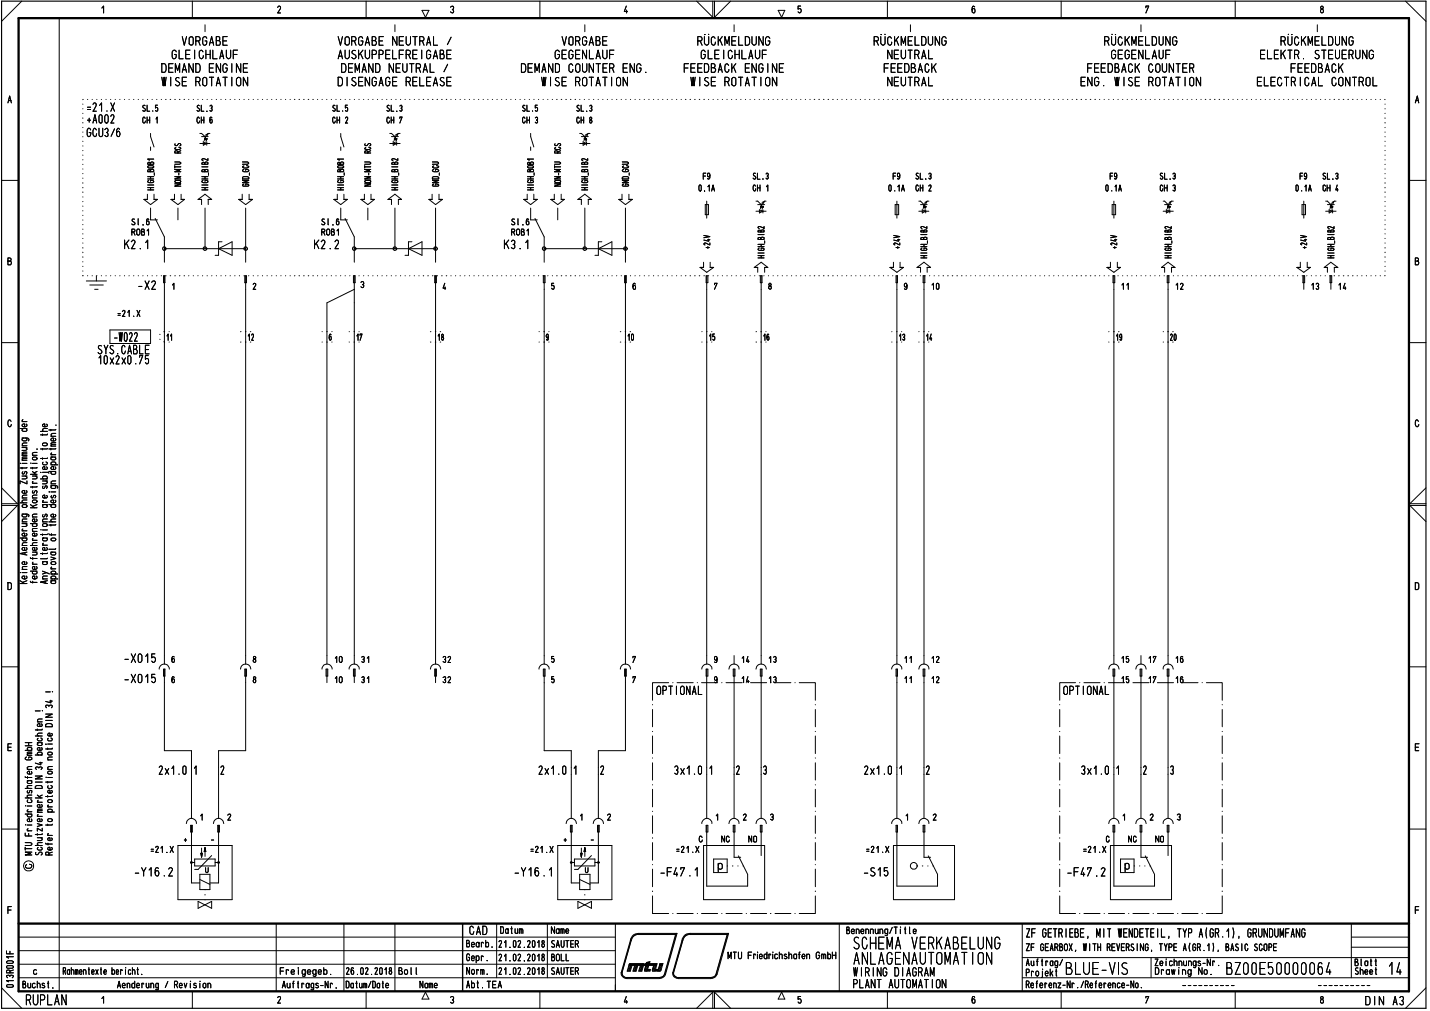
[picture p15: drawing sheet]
<svg xmlns="http://www.w3.org/2000/svg" width="420mm" height="297mm" viewBox="0 0 420 297" stroke-linecap="round" stroke-linejoin="round" font-family="sans-serif">
<defs><g id="words">
<g font-size="5.3">
<text x="387.7" y="4">8</text>
<text x="415.7" y="30.4">A</text>
<text x="250.5" y="279">SC 1NA ViKA31LU G</text>
<text x="250.7" y="283.5">ABLAG-\AUTOldT 0</text>
<text x="312.9" y="286.4">3LU1-V</text>
<text x="360.1" y="286.4">3200150000064</text>
<text x="397.3" y="286.4">'''et 14</text>
</g>
<text font-size="4.6" x="7.6" y="295.4">RUPLAN</text>
<g font-size="3.9">
<text x="50.3" y="17.4">GLEICHLAUF</text>
<text x="53.4" y="13.5">VORGABE</text>
<text x="99.2" y="17.4">AUSKUPPELFREIGABE</text>
<text x="99.2" y="13.5">VORGABE NEUTRAL /</text>
<text x="162.9" y="17.4">GEGENLAUF</text>
<text x="165" y="13.5">VORGABE</text>
<text x="204.7" y="13.5">RUCKMELDUNG</text>
<text x="205.8" y="17.4">GLEICHLAUF</text>
<text x="256.6" y="13.5">RUCKMELDUNG</text>
<text x="260.6" y="17.4">NEUTRAL</text>
<text x="324.3" y="13.5">RUCKMELDUNG</text>
<text x="326.3" y="17.4">GEGENLAUF</text>
<text x="370" y="17.4">ELEKTR. STEUERUNG</text>
<text x="376.1" y="13.5">RUCKMELDUNG</text>
<text x="47.2" y="21.4">DEMAND ENGINE</text>
<text x="100.1" y="21.4">DEMAND NEUTRAL /</text>
<text x="152.9" y="21.4">DEMAND COUNTER ENG.</text>
<text x="200.7" y="21.4">FEEDBACK ENGINE</text>
<text x="259.5" y="21.4">FEEDBACK</text>
<text x="319.3" y="21.4">FEEDBACK COUNTER</text>
<text x="379" y="21.4">FEEDBACK</text>
<text x="47.4" y="25.4">WISE ROTATION</text>
<text x="99.1" y="25.4">DISENGAGE RELEASE</text>
<text x="159" y="25.4">WISE ROTATION</text>
<text x="202.9" y="25.4">WISE ROTATION</text>
<text x="260.6" y="25.4">NEUTRAL</text>
<text x="317.3" y="25.4">ENG. WISE ROTATION</text>
<text x="369.1" y="25.4">ELECTRICAL CONTROL</text>
<text x="24.9" y="32.9">.21.X</text>
<text x="25.3" y="36.3">+A002</text>
<text x="25.4" y="40.3">GCU3/6</text>
<text x="36.4" y="73.2">K2.1</text>
<text x="92.1" y="73.2">K2.2</text>
<text x="147.9" y="73.2">K3.1</text>
<text x="222.5" y="73.7">Co</text>
<text x="342" y="73.7">Co</text>
<text x="40.3" y="85.2">-X2</text>
<text x="33.2" y="100.4">1022</text>
<text x="28.5" y="104.1">SYS.CABLE</text>
<text x="28.7" y="107.1">10x2x0.75</text>
<text x="36.2" y="194.8">-X015</text>
<text x="36.2" y="200.7">-X015</text>
<text x="74.1" y="200.7">8</text>
<text x="46.4" y="227.7">2x1.0 11</text>
<text x="63.9" y="227.7">I2</text>
<text x="158" y="227.7">2x1.0 11</text>
<text x="175.5" y="227.7">I2</text>
<text x="253.7" y="227.7">2x1.0 11</text>
<text x="271.2" y="227.7">I2</text>
<text x="39.3" y="257.6">-Y16.2</text>
<text x="150.9" y="257.6">-Y16.1</text>
<text x="253.5" y="257.6">-S15</text>
<text x="137.8" y="274.7">CAD</text>
<text x="301.3" y="275.5">ZF GETRIEBE, MIT WENDETEIL, TYP AIGR.11, GRUNDUMFANG</text>
<text x="250.7" y="286.9">WIRING DIAGRAM</text>
<text x="250.4" y="290.4">PLANT AUTOMATION</text>
<text x="387.8" y="294.9">8</text>
<text x="401" y="295.4">DIN A3//</text>
</g>
<g font-size="3.2">
<text x="81.4" y="4">2</text>
<text x="132.1" y="4">3</text>
<text x="183.3" y="4">4</text>
<text x="228.5" y="5">V'</text>
<text x="234.3" y="5">5</text>
<text x="285.4" y="4">6</text>
<text x="336.5" y="4">7</text>
<text x="2.2" y="30.4">A</text>
<text x="2.2" y="78">B</text>
<text x="415.7" y="78">B</text>
<text x="2.1" y="125.6">0</text>
<text x="2" y="173.4">D</text>
<text x="415.5" y="173.4">D</text>
<text x="2" y="220.7">E</text>
<text x="415.5" y="220.7">E</text>
<text x="2" y="268.6">F</text>
<text x="58" y="267">I&gt;&lt;1</text>
<text x="169.6" y="267">I&gt;&lt;1</text>
<text x="415.5" y="268.6">F</text>
<text x="146.4" y="278.5">21.02.2018</text>
<text x="213.7" y="281.9">MTU Friedrichshafen GmbH</text>
<text x="301.2" y="279.5">ZF EARBOX, WITH REVERSINO, TYPE A(OR.1), BASIC SCOPE</text>
<text x="82.2" y="286.4">Freigegeb.</text>
<text x="101.6" y="286.4">26.02.2018</text>
<text x="117" y="286.4">Bol l</text>
<text x="146.4" y="282.4">21.02.2018</text>
<text x="146.4" y="286.4">21.02.2018</text>
<text x="301.2" y="286.9">Projekt</text>
<text x="301.4" y="283.8">Auftrag/</text>
<text x="339.1" y="283.9">Zeichnungs-Nr.</text>
<text x="339.2" y="286.4">Drawing Ne.</text>
<text x="397.9" y="286.4">She</text>
<text x="34.3" y="290.4">Aenderung / Revision</text>
<text x="101.5" y="290.4">Datum/Date</text>
<text x="123.8" y="293.7">A</text>
<text x="136.9" y="290.4">Abt. TEA</text>
<text x="228.5" y="293.7">A</text>
<text x="301.3" y="290.4">Referenz-Nr./Reference-No.</text>
<text x="81.4" y="294.9">2</text>
<text x="132.1" y="294.9">3</text>
<text x="183.3" y="294.9">4</text>
<text x="234.3" y="294.9">5</text>
<text x="285.4" y="294.9">6</text>
</g>
<g font-size="2.9">
<text x="41.7" y="32.9">SL.5</text>
<text x="57.6" y="32.9">SL.3</text>
<text x="97.5" y="32.9">SL.5</text>
<text x="113.4" y="32.9">SL.3</text>
<text x="153.3" y="32.9">SL.5</text>
<text x="169.2" y="32.9">SL.3</text>
<text x="41.7" y="36.3">81-1</text>
<text x="45.5" y="36.3">1</text>
<text x="57.7" y="36.3">CH 6</text>
<text x="97.6" y="36.3">CH 2</text>
<text x="113.5" y="36.3">CH 7</text>
<text x="153.4" y="36.3">CH 3</text>
<text x="169.3" y="36.3">CH 8</text>
<text x="206.5" y="52.8">F9</text>
<text x="221" y="52.8">SL.3</text>
<text x="262.3" y="52.8">F9</text>
<text x="268.9" y="52.8">SL.3</text>
<text x="326" y="52.8">F9</text>
<text x="340.7" y="52.8">SL.3</text>
<text x="381.8" y="52.8">F9</text>
<text x="388.5" y="52.8">SL.3</text>
<text x="205.2" y="56.3">0.1A</text>
<text x="221.1" y="56.3">OH 1</text>
<text x="261" y="56.3">0.1A</text>
<text x="268.9" y="56.3">OH 2</text>
<text x="324.7" y="56.3">0.1A</text>
<text x="340.7" y="56.1">GH 3</text>
<text x="380.6" y="56.3">0.1A</text>
<text x="388.6" y="56.3">GH 4</text>
<text x="382.3" y="62.7">$</text>
<text x="38.5" y="66.2">SI .6</text>
<text x="38.6" y="69.3">ROB1</text>
<text x="94.3" y="66.2">SI .6</text>
<text x="94.4" y="69.3">ROB1</text>
<text x="150.1" y="66.2">SI .6</text>
<text x="150.2" y="69.3">ROB1</text>
<text x="222.5" y="68.3">2</text>
<text x="342" y="68.3">2</text>
<text x="265.5" y="85.2">9</text>
<text x="273.4" y="85.2">10</text>
<text x="393" y="85.2">14</text>
<text x="34.3" y="93.1">.21.X</text>
<text x="72.6" y="100.2">12</text>
<text x="128.4" y="100.2">18</text>
<text x="184.2" y="100.2">10</text>
<text x="264" y="100.2">1.3</text>
<text x="129.9" y="194.8">32</text>
<text x="265.5" y="194.8">11</text>
<text x="273.4" y="194.8">12</text>
<text x="129.9" y="200.7">32</text>
<text x="161.9" y="200.7">5</text>
<text x="185.8" y="200.7">7</text>
<text x="265.5" y="200.7">11</text>
<text x="271.1" y="200.8">T</text>
<text x="273.4" y="200.7">12</text>
<text x="58.6" y="241.1">1</text>
<text x="62.8" y="241.1">J.2</text>
<text x="170.2" y="241.1">1</text>
<text x="174.4" y="241.1">J.2</text>
<text x="44.1" y="250.6">.21.X</text>
<text x="155.7" y="250.6">.21.X</text>
<text x="254.3" y="250.6">.21.X</text>
<text x="146.9" y="274.4">Datum</text>
<text x="161.9" y="274.4">Name</text>
<text x="248.6" y="274.5">Benennung/Title</text>
<text x="136.9" y="278.4">Bearb.</text>
<text x="161.9" y="278.5">SAUTER</text>
<text x="9.7" y="286.4">c</text>
<text x="18.4" y="286.4">Rahmentexte bericht.</text>
<text x="136.9" y="282.4">Gebr.</text>
<text x="137" y="286.4">Norm.</text>
<text x="161.9" y="286.4">SAUTER</text>
<text x="161.9" y="282.4">BOLL</text>
<text x="6.5" y="290.4">Buchst.</text>
<text x="82.8" y="290.4">Auf trags-Nr.</text>
<text x="123.2" y="290.4">Name</text>
<text x="336.5" y="294.9">7</text>
</g>
<g font-size="1.5">
<text x="154.8" y="47.1">s-</text>
<text x="170.7" y="47.1">&lt;,</text>
<text x="43.2" y="52.7">=</text>
<text x="43.2" y="53.8">CD</text>
<text x="59.1" y="52.7">=</text>
<text x="59.1" y="48.4">CC</text>
<text x="59.1" y="50.6">CC</text>
<text x="71" y="50.6">CD</text>
<text x="126.8" y="50.6">CD</text>
<text x="154.8" y="52.7">=</text>
<text x="154.8" y="53.8">CD</text>
<text x="170.7" y="52.7">=</text>
<text x="170.7" y="48.4">CC</text>
<text x="170.7" y="50.6">CC</text>
<text x="182.6" y="49.5">C.,</text>
<text x="182.6" y="50.6">CD</text>
<text x="43.2" y="56">=</text>
<text x="59.1" y="56">=</text>
<text x="154.8" y="55.9">=</text>
<text x="170.7" y="55.9">=</text>
<text x="10.8" y="213.7">Od</text>
<text x="7.3" y="220.6">_CC</text>
<text x="10" y="222">.0</text>
<text x="10.2" y="216.4">22</text>
<text x="13.9" y="217.8">t.)</text>
<text x="7.8" y="226.2">C</text>
<text x="7.8" y="227.6">CU</text>
<text x="13.8" y="223.4">C</text>
<text x="13.8" y="226.2">C</text>
<text x="7.8" y="233.3">Cf7</text>
<text x="8.3" y="238.8">-</text>
<text x="10.8" y="237.6">C&gt;</text>
<text x="10.8" y="235.9">c-</text>
<text x="13.8" y="238.8">CL</text>
<text x="7.2" y="240.2">-CC</text>
<text x="7.8" y="244.3">c-</text>
<text x="7.8" y="241.6">CU</text>
<text x="10.8" y="240.2">c-</text>
<text x="10.1" y="248.6">-C</text>
<text x="10.2" y="251.4">CA CC</text>
<text x="10.8" y="250">C-&gt;</text>
<text x="1.6" y="280.4">Lt-</text>
<text x="1.7" y="286">CC</text>
</g>
</g></defs>
<g fill="none" stroke="#000" stroke-width=".29">
<path d="M6.4 .3l-5.9 6M17.4 5.3v286M29.9 2.4l.5-.6v2M56.5 .3v5M107.6 .3v5M124 3h2l-1 2.1zM158.6 .3v5M204.7 .3l4.7 4.8v-4.8M209.9 .3v4.8l4.8-4.8M260.7 .3v5M311.8 .3v5M362.9 .3v5"/>
<path d="M413 .3l6 6M.5 53h5M414 53h5M60.2 61.1v12h-11.9v3.9M63.2 75h1M72.2 61.1v15.9M116 61.1v12h-11.9v3.9M119 75h1M128 61.1v15.9M171.8 61.1v12h-11.9v3.9M174.8 75h1M183.8 61.1v15.9"/>
<path d="M.5 100.7h5M414 100.7h5M416.8 123.8a.48 .48 0 0 0-.6-.4 .48 .48 0 0 0-.4 .6v.7l.4 .6h.4l.3-.6M.5 148.5h4.6l-4.6 4.7M.5 143.3l4.6 4.7h-4.6M419 148.5h-4.8l4.8 4.7M419 143.3l-4.8 4.7h4.8M.5 195.9h5M414 195.9h5M.5 243.6h5M7.4 247.6h1.5l.5 .2-.1 .4-.4 .2h-1.5M7.4 244.8v.8h2"/>
<path d="M7.4 248.9v.9M7.4 249.3h2M8 242.4h1.4M8.4 244.9v.7M9.4 250.4h-2l1.6 .4-1.6 .4h2M414 243.6h5M5.5 275.3h175.3M5.5 279.3h175.3M81.2 271.4v19.9M101 271.4v19.9M116 271.4v19.9M145.9 271.4v15.9"/>
<path d="M160.8 271.4v15.9M180.8 271.4v19.9M246.6 271.4v19.9M300.4 271.4v19.8M397 271.4v15.9M397 278.3h17M397 275.3h17M.5 290.2l5.9 6M1.9 282.6l.4-.3h1.2l.4 .5-.3 .2h-1.4zM2 283.9l1.6-.2 .3 .4-.3 .4h-1.4l-.3-.4zM2.1 289.4l1.5-.1a.38 .38 0 0 1 .3 .4 .38 .38 0 0 1-.4 .4l-1.4-.1-.2-.3zM2.2 287.3l-.3-.4a.55 .55 0 0 1 .5-.4 .55 .55 0 0 1 .5 .4 .48 .48 0 0 1 .6-.4 .48 .48 0 0 1 .4 .5l-.3 .3"/>
<path d="M3.9 288.1h-2l.6 .4M3.9 281.1h-2l.6 .4M5.5 287.3h175.3M5.5 283.3h175.3M29.9 293.4l.5-.6v1.9M56.5 291.3v4.9M107.6 291.3v4.9M158.6 291.3v4.9M204.7 296.2l4.7-4.7v4.7M209.9 296.2v-4.7l4.8 4.7M260.7 291.3v4.9M300.4 287.3h113.6"/>
<path d="M300.4 281.3h113.6M311.8 291.3v4.9M338.2 281.3v6M362.9 291.3v4.9M419 290.2l-6 6"/>
<circle cx="8.4" cy="254.4" r="1.49"/>
</g>
<path d="M.5 .3h418.5v295.9h-418.5z" fill="none" stroke="#000" stroke-width=".34"/>
<path d="M5.5 5.3h408.5v286h-408.5zM5.5 271.4h408.5" fill="none" stroke="#000" stroke-width=".68"/>
<path d="M135.9 271.4v19.9" fill="none" stroke="#000" stroke-width=".42"/>
<path d="M8 238.5h1.4M8 236.8h1.4M7.6 242.4h.1" fill="none" stroke="#000" stroke-width=".29"/>
<g fill="none" stroke="#000" stroke-width=".29">
<path d="M7.4 218.2h2M8.4 218.2v.9M7.4 228.2l.1 .2h1.9M7.4 234.4h2M7.6 236.8h.1M7.8 222.4l-.4 .4v.2l.4 .3 1.6-.2-.2-.6-.8-.1v.4M8 229.4h1.1l.3 .2v.4l-.3 .2-.9-.1-.2-.4 .3-.3M8 221.9h1.4M8.1 228.2v.5M9 234.9l.4 .2v.5l-.3 .2-.9-.1-.2-.2 .2-.5M9.4 233.6l-1.3 .1-.1 .5 .4 .2M9.4 230.8l-1.3 .1-.1 .5 .4 .2"/>
<path d="M9.4 221.4h-1.1l-.3 .2 .3 .3M9.4 221l-1.3 .1-.1 .1 .3 .2M9.4 229.4h-.2M7.4 247.6h1.5l.5 .2-.1 .4-.4 .2h-1.5M7.4 244.8v.8h2M7.4 248.9v.9M7.4 249.3h2M8 242.4h1.4M8.4 244.9v.7M9.4 250.4h-2l1.6 .4-1.6 .4h2"/>
</g>
<path d="M8 238.5h1.4M8 236.8h1.4M7.6 242.4h.1" fill="none" stroke="#000" stroke-width=".29"/>
<g fill="none" stroke="#000" stroke-width=".29">
<path d="M7.4 218.2h2M8.4 218.2v.9M10.4 208.9h1.4M11 218.2h1.1l.3 .6-.3 .2h-.8l-.3-.2 .3-.6M11 214.2v.4M12 216.8l.4 .4-.3 .5h-.8l-.3-.4 .2-.4M12.1 219.7l.3 .4-.4 .4-1-.2v-.5l.7-.2v.9M12.4 214.2l-.1 .3h-1.9M12.4 211.2l-1.2 .1-.2 .2 .2 .6M12.4 218.2l-.2 .1M7.4 228.2l.1 .2h1.9M7.4 234.4h2"/>
<path d="M7.6 236.8h.1M7.8 222.4l-.4 .4v.2l.4 .3 1.6-.2-.2-.6-.8-.1v.4M8 229.4h1.1l.3 .2v.4l-.3 .2-.9-.1-.2-.4 .3-.3M8 221.9h1.4M8.1 228.2v.5M9 234.9l.4 .2v.5l-.3 .2-.9-.1-.2-.2 .2-.5M9.4 233.6l-1.3 .1-.1 .5 .4 .2M9.4 230.8l-1.3 .1-.1 .5 .4 .2M9.4 221.4h-1.1l-.3 .2 .3 .3M9.4 221l-1.3 .1-.1 .1 .3 .2M9.4 229.4h-.2M10.4 228h2l-2 .9h2"/>
<path d="M10.4 234.4h2M10.4 229.8h2M10.5 231.1l.3-.3h1.2l.4 .3v.5h-2zM10.7 226.1l-.3-.5a.55 .55 0 0 1 .5-.3 .55 .55 0 0 1 .5 .3 .48 .48 0 0 1 .5-.3 .48 .48 0 0 1 .4 .5l-.2 .3M11 238.7h1.4M11 233.6l1 .8M11.6 224.1h.8M12 223.9v.8l-1.6-.5M12.4 238.2h-1.2l-.2 .2 .2 .3M12.4 237.7h-1.2l-.2 .3 .4 .2M12.4 233.6l-.8 .4M11 242l1.4 .4-1.4 .4"/>
<path d="M11 246.1h1.4M11 244.9v.5M12 246.1l.3 .2v.5l-1.3 .2M12.1 240.6l.3 .3-.3 .5h-.9l-.2-.4v-.3l.7-.2v.9M12.4 244.9l-.1 .3h-1.9M12.4 243.3v.9l-1.4-.9v.9"/>
</g>
<g fill="none" stroke="#000" stroke-width=".29">
<path d="M10.4 208.9h1.4M11 218.2h1.1l.3 .6-.3 .2h-.8l-.3-.2 .3-.6M11 214.2v.4M12 216.8l.4 .4-.3 .5h-.8l-.3-.4 .2-.4M12.1 219.7l.3 .4-.4 .4-1-.2v-.5l.7-.2v.9M12.5 208.9h.1M12.4 214.2l-.1 .3h-1.9M12.4 211.2l-1.2 .1-.2 .2 .2 .6M12.4 218.2l-.2 .1M10.4 228h2l-2 .9h2M10.4 234.4h2M10.4 229.8h2"/>
<path d="M10.5 231.1l.3-.3h1.2l.4 .3v.5h-2zM10.7 226.1l-.3-.5a.55 .55 0 0 1 .5-.3 .55 .55 0 0 1 .5 .3 .48 .48 0 0 1 .5-.3 .48 .48 0 0 1 .4 .5l-.2 .3M11 238.7h1.4M11 233.6l1 .8M11.6 224.1h.8M12 223.9v.8l-1.6-.5M12.4 238.2h-1.2l-.2 .2 .2 .3M12.4 237.7h-1.2l-.2 .3 .4 .2M12.4 233.6l-.8 .4M11 242l1.4 .4-1.4 .4M11 246.1h1.4M11 244.9v.5"/>
<path d="M12 246.1l.3 .2v.5l-1.3 .2M12.1 240.6l.3 .3-.3 .5h-.9l-.2-.4v-.3l.7-.2v.9M12.4 244.9l-.1 .3h-1.9M12.4 243.3v.9l-1.4-.9v.9"/>
</g>
<g fill="none" stroke="#000" stroke-width=".29">
<path d="M12.5 208.9h.1M14 229.6v.4M14 233.8v.4M14 237.1h1.4M14 228.4h1.4M14.1 235.1l.3-.2 .8 .1 .2 .5-1 .3-.4-.3zM14.3 236.6h-.3l.3 .5M14.9 230.8l.5 .3-.4 .5h-.7l-.3-.2 .2-.5M15.1 232.2l.3 .3-.3 .5h-.8l-.3-.3 .1-.4 .6-.1v.8M15.4 233.8l-.1 .2h-1.9M15.4 229.6v.2h-2M13.4 247.7l.1 .3h1.9"/>
<path d="M14 245.4h1.4M14 242.1v.5M14.1 240.7l.3-.2 .8 .1 .2 .5-1 .3-.4-.3zM14.1 247.7v.5M14.3 244.9l-.3 .1 .3 .4M15.1 249l.3 .4-.5 .4-.8-.2v-.5l.6-.2v.9M15.1 246.2l.3 .4-.5 .4-.8-.2v-.5l.6-.2v.9M15.4 242.1l-.1 .3h-1.9"/>
</g>
<g fill="none" stroke="#000" stroke-width=".29">
<path d="M13.4 212.9l.6-.3 1 .1 .4 .3v.5h-2zM13.4 209.8h2l-2 .9h2M13.4 211.7h2M13.4 203.3h1.4M13.7 207.9l-.3-.3 .2-.4h.5l.3 .3 .3-.3 .6 .1 .1 .3-.3 .3M14 219.8v.4M14.6 206h.8M14.9 205.7v.8l-1.5-.4M15.1 215.5l.3 .2-.3 .5h-.8l-.3-.5 .4-.3h.3v.8M15.4 219.8v.2h-2M13.6 228.4h.1M14.1 226.7l.3-.1 .8 .1 .2 .5-1 .2-.4-.2z"/>
<path d="M14.1 221.1l.3-.1 .8 .1 .2 .5-1 .2-.4-.2z"/>
</g>
<g fill="none" stroke="#000" stroke-width=".29">
<path d="M15.5 203.3h.1M14 229.6v.4M14 233.8v.4M14 237.1h1.4M14 228.4h1.4M14.1 235.1l.3-.2 .8 .1 .2 .5-1 .3-.4-.3zM14.3 236.6h-.3l.3 .5M14.9 230.8l.5 .3-.4 .5h-.7l-.3-.2 .2-.5M15.1 232.2l.3 .3-.3 .5h-.8l-.3-.3 .1-.4 .6-.1v.8M15.4 233.8l-.1 .2h-1.9M15.4 229.6v.2h-2M13.4 247.7l.1 .3h1.9"/>
<path d="M14 245.4h1.4M14 242.1v.5M14.1 240.7l.3-.2 .8 .1 .2 .5-1 .3-.4-.3zM14.1 247.7v.5M14.3 244.9l-.3 .1 .3 .4M15.1 249l.3 .4-.5 .4-.8-.2v-.5l.6-.2v.9M15.1 246.2l.3 .4-.5 .4-.8-.2v-.5l.6-.2v.9M15.4 242.1l-.1 .3h-1.9"/>
</g>
<g fill="none" stroke="#000" stroke-width=".29">
<path d="M13.4 212.9l.6-.3 1 .1 .4 .3v.5h-2zM13.4 209.8h2l-2 .9h2M13.4 211.7h2M13.4 203.3h1.4M13.7 207.9l-.3-.3 .2-.4h.5l.3 .3 .3-.3 .6 .1 .1 .3-.3 .3M14 219.8v.4M14.6 206h.8M14.9 205.7v.8l-1.5-.4M15.1 215.5l.3 .2-.3 .5h-.8l-.3-.5 .4-.3h.3v.8M15.4 219.8v.2h-2M13.6 228.4h.1M14.1 226.7l.3-.1 .8 .1 .2 .5-1 .2-.4-.2z"/>
<path d="M14.1 221.1l.3-.1 .8 .1 .2 .5-1 .2-.4-.2z"/>
</g>
<g fill="none" stroke="#000" stroke-width=".29">
<path d="M12.5 158.1h1.1l.3 .5-.3 .3h-.8l-.3-.3 .3-.5M12.5 156.9v.4M12.5 155.7h1.4M12.7 159.6l-.2 .3 .3 .3M13.9 156.9l-.1 .2h-1.9M13.9 158.1l-.2 .1M12.5 167.8l1.9 .9M12.5 165h1.1l.3 .4-.1 .3-.2 .2-.9-.1-.2-.4 .3-.4M12.5 170.1h1.4M12.5 162.5v.4M12.5 160.2h1.4M13.2 170.8v.6"/>
<path d="M13.7 160.9l.2 .5-.4 .3-.9-.2-.1-.4 .2-.2h.5v.8M13.7 168.2l-1.2 .5M13.9 170.6l-2 .4 2 .4M13.9 169.2h-1.2l-.2 .5 .2 .4M13.9 164l-.1 .2h-1.9M13.9 162.5l-.1 .1h-1.9M13.9 165l-.2 .1M15.5 203.3h.1M8.7 253.9a.6 .6 0 0 1 .7 .6 .6 .6 0 0 1-.6 .6h-.8l-.4-.3-.1-.5 .3-.3"/>
</g>
<g fill="none" stroke="#000" stroke-width=".29">
<path d="M11.9 126.7h2M12 138.8h.1M12.5 138.8h1.5l.4 .2M12.5 130.4l1-.3a.42 .42 0 0 1 .4 .5 .42 .42 0 0 1-.4 .4l-.8-.1zM12.5 127.5v.4M12.5 131.7v.5M12.5 134.5v.5M13.5 135.7l.4 .4-.3 .5-.9-.1-.2-.3 .2-.4M13.7 137.2l.2 .2-.2 .5h-1l-.2-.5 .7-.3v.8M13.7 124.6l.2 .3-.1 .3-.9 .2a.45 .45 0 0 1-.4-.6 .45 .45 0 0 1 .7-.3v.9M13.9 134.5l-.1 .2h-1.9M13.9 131.7l-.1 .2h-1.9"/>
<path d="M13.9 127.5l-.1 .3h-1.9M13.9 125.9l-1.3 .2v.6h.3M11.9 140.7h2M12.1 155.7h.1M12.5 148.3h1.1l.3 .3-.1 .3-.2 .2-.9-.1-.2-.4 .3-.3M12.5 158.1h1.1l.3 .5-.3 .3h-.8l-.3-.3 .3-.5M12.5 153.3h1.4M12.5 147.6h1.4M12.5 141.3h1.4M12.5 156.9v.4M12.5 155.7h1.4M12.6 154l.9-.2a.42 .42 0 0 1 .4 .5 .42 .42 0 0 1-.4 .4l-.8-.1z"/>
<path d="M12.7 151.2l-.2 .4a.51 .51 0 0 0 .6 .1 .51 .51 0 0 0 .2-.6 .42 .42 0 0 1 .6 .2 .42 .42 0 0 1-.2 .6M12.7 142.8l-.2 .5a.51 .51 0 0 0 .6 0 .51 .51 0 0 0 .2-.6l.5 .1-.1 .7M12.7 147.1l-.2 .2 .3 .3M12.7 159.6l-.2 .3 .3 .3M12.8 140.7l-.3-.3 .3-.5h.8l.3 .3-.3 .5M13.5 141.3a.42 .42 0 0 1 .4 .4 .42 .42 0 0 1-.4 .5h-1M13.7 145.5l.2 .3-.2 .5h-1l-.2-.5 .7-.3v.8M13.9 152.5h-1.2l-.2 .4 .2 .4M13.9 156.9l-.1 .2h-1.9M13.9 148.3h-.2M13.9 158.1l-.2 .1M12.5 167.8l1.9 .9"/>
<path d="M12.5 165h1.1l.3 .4-.1 .3-.2 .2-.9-.1-.2-.4 .3-.4M12.5 162.5v.4M12.5 170.1h1.4M12.5 160.2h1.4M13.2 170.8v.6M13.7 160.9l.2 .5-.4 .3-.9-.2-.1-.4 .2-.2h.5v.8M13.7 168.2l-1.2 .5M13.9 170.6l-2 .4 2 .4M13.9 169.2h-1.2l-.2 .5 .2 .4M13.9 164l-.1 .2h-1.9M13.9 162.5l-.1 .1h-1.9M13.9 165l-.2 .1"/>
</g>
<g fill="none" stroke="#000" stroke-width=".29">
<path d="M5.9 125.9h2M6 136.1h.1M6.5 128.7l1.8 .1 .2 .3-.2 .4M6.5 139.9h1.4M6.5 137.3v.5M6.5 136.1h1.4M6.5 135.2h1.4M6.5 133.9h1.4M6.5 131.5h1.4M6.5 131h1.4M6.5 123.9h1.4M6.7 138.6l-.2 .3 .1 .4h.4a.6 .6 0 0 1 .8-.6l-.1 .7"/>
<path d="M6.7 123.3l-.2 .2 .3 .4M6.8 128.7l-.3 .3 .3 .5h.8l.3-.2-.3-.6M6.8 125.9l-.3 .3 .3 .5h.8l.3-.2-.3-.6M7.5 139.9l.4 .3-.1 .3-1.3 .2M7.5 131.5l.4 .3-.1 .4-1.3 .1M7.7 124.6l.2 .5-.4 .3-.9-.2v-.5l.6-.2v.9M7.9 137.3l-.1 .2h-1.9M7.9 134.7h-1.2l-.2 .3 .2 .2M7.9 134.3h-1.2l-.2 .2 .4 .2M7.9 133.3h-1.2l-.2 .3 .2 .3M7.9 132.8l-1.3 .1v.4h.3M7.9 130.1l-1.3 .2 .1 .7"/>
<path d="M8.9 139.4h2M9.5 139.9h1.4M9.5 136.1h1.4M9.5 137.3v.5M9.5 138.5l1 .9M10.5 139.9l.4 .3-.2 .4-1.2 .1M10.9 137.3v.2h-2M10.9 138.5l-.9 .4M11.9 126.7h2M12 138.8h.1M12.5 138.8h1.5l.4 .2M12.5 130.4l1-.3a.42 .42 0 0 1 .4 .5 .42 .42 0 0 1-.4 .4l-.8-.1z"/>
<path d="M12.5 127.5v.4M12.5 131.7v.5M12.5 134.5v.5M13.5 135.7l.4 .4-.3 .5-.9-.1-.2-.3 .2-.4M13.7 137.2l.2 .2-.2 .5h-1l-.2-.5 .7-.3v.8M13.7 124.6l.2 .3-.1 .3-.9 .2a.45 .45 0 0 1-.4-.6 .45 .45 0 0 1 .7-.3v.9M13.9 134.5l-.1 .2h-1.9M13.9 131.7l-.1 .2h-1.9M13.9 127.5l-.1 .3h-1.9M13.9 125.9l-1.3 .2v.6h.3M5.9 158.1h2M5.9 147.7h2"/>
<path d="M6.5 151l1.8 .1 .2 .4-.2 .3M6.5 153.3h1.4M6.5 156h1.4M6.5 153.8h1.4M6.5 146.3h1.4M6.6 148.4l.9-.1 .3 .1 .1 .4-1 .3-.3-.2zM6.7 155.4l-.2 .3 .3 .3M6.8 158.1l-.3 .2 .3 .6 .9-.1 .2-.5-.3-.2M6.8 151l-.3 .4 .3 .5 1-.2 .1-.3-.3-.4M7.5 153.8l.3 .2v.5l-1.3 .2M7.7 156.7l.2 .3-.2 .5h-1l-.2-.4 .1-.3 .6-.2v.9M7.7 144.2l.2 .4-.4 .3-.9-.1-.1-.4 .7-.3v.8"/>
<path d="M7.9 159.4l-1.3 .2 .1 .7M7.9 152.5l-1.3 .1 .1 .7M7.9 146.9l-1.3 .1-.1 .4 .4 .3M7.9 145.5l-1.3 .1 .1 .7M7.9 141.3v.9l-2-.9v.9M8.9 153.8h2M8.9 149.2h2M8.9 148.3l1.2 .9M9.5 147.2l.4-.3h.6l.4 .3v.2l-.2 .3h-.8zM9.5 146.3h1.4M9.5 158.7h1.4M9.5 156.1h1.4"/>
<path d="M9.5 151.9h1.4M9.5 142.9v.4M9.5 142h1.4M9.7 158.2l-.2 .4 .3 .1M9.7 144.2l-.2 .5 .4 .2a.6 .6 0 0 1 .9-.6l-.1 .6M9.7 141.5l-.2 .3 .3 .2M9.8 153.8l-.3 .2v.5l.3 .2 1-.2 .1-.3-.4-.4M10.6 156.7l.3 .3-.3 .5h-.9l-.1-.7 .6-.2v.9M10.6 152.5l.3 .5-.4 .3-.8-.1-.2-.5 .2-.2h.5v.8M10.9 159.4l-1.3 .2-.1 .5 .4 .2M10.9 155.3l-1.3 .1 .1 .7M10.9 151l-1.3 .2 .1 .7"/>
<path d="M10.9 145.5l-1.3 .1 .1 .7M10.9 142.9v.2h-2M10.9 148.3l-1.3 .5M11.9 140.7h2M12.1 155.7h.1M12.5 148.3h1.1l.3 .3-.1 .3-.2 .2-.9-.1-.2-.4 .3-.3M12.5 153.3h1.4M12.5 147.6h1.4M12.5 141.3h1.4M12.6 154l.9-.2a.42 .42 0 0 1 .4 .5 .42 .42 0 0 1-.4 .4l-.8-.1zM12.7 151.2l-.2 .4a.51 .51 0 0 0 .6 .1 .51 .51 0 0 0 .2-.6 .42 .42 0 0 1 .6 .2 .42 .42 0 0 1-.2 .6M12.7 142.8l-.2 .5a.51 .51 0 0 0 .6 0 .51 .51 0 0 0 .2-.6l.5 .1-.1 .7"/>
<path d="M12.7 147.1l-.2 .2 .3 .3M12.8 140.7l-.3-.3 .3-.5h.8l.3 .3-.3 .5M13.5 141.3a.42 .42 0 0 1 .4 .4 .42 .42 0 0 1-.4 .5h-1M13.7 145.5l.2 .3-.2 .5h-1l-.2-.5 .7-.3v.8M13.9 152.5h-1.2l-.2 .4 .2 .4M13.9 148.3h-.2M5.9 171.4h2M5.9 170.6l1.3 .8M6 168.2h.1M6.5 168.2h1.4M6.5 167.3h1.4M6.5 160.3h1.4"/>
<path d="M7.3 162.4v.6M7.7 169.2l.2 .6-.4 .3-.9-.2-.1-.4 .2-.3h.5v.9M7.7 165.1l.2 .4-.4 .4-.9-.2v-.5l.6-.2v.9M7.7 160.9l.2 .5-.4 .3-.9-.2-.1-.4 .2-.2h.5v.8M7.9 166.5h-1.3l.1 .8M7.9 162.2l-2 .4 2 .5M7.9 170.6l-1.3 .5M8.9 170.8l.2 .3h1.8M8.9 163.8l.1 .3h1.9M8.9 160.3h2M8.9 167.8h2M9.5 165.8h1.4"/>
<path d="M9.5 162.2h1.4M9.6 163.8v.5M9.6 170.8v.5M9.7 165.2l-.2 .4 .3 .2M9.8 167.8l-.3 .2v.5l.3 .2 1-.2 .1-.4-.4-.3M10.5 162.2l.4 .4-.2 .4-1.2 .1M10.6 169.2l.3 .6-.4 .3-.8-.1-.2-.5 .2-.3h.5v.9M10.6 166.5l.3 .5-.4 .3-.8-.1-.2-.5 .2-.2h.5v.8M10.6 160.9l.3 .5-.4 .3-.8-.1-.2-.5 .2-.2h.5v.8"/>
</g>
<g fill="none" stroke="#000" stroke-width=".29">
<path d="M8.9 139.4h2M9.1 136.1h.1M9.5 133.8h1.4M9.5 137.3v.5M9.5 139.9h1.4M9.5 138.5l1 .9M9.5 136.1h1.4M9.7 134.4h1l.2 .5-1 .2-.4-.2zM10.5 139.9l.4 .3-.2 .4-1.2 .1M10.9 132.9l-1.3 .2 .1 .7M10.9 132h.1M10.9 137.3v.2h-2"/>
<path d="M10.9 138.5l-.9 .4M8.9 153.8h2M8.9 149.2h2M8.9 148.3l1.2 .9M9.5 147.2l.4-.3h.6l.4 .3v.2l-.2 .3h-.8zM9.5 158.7h1.4M9.5 156.1h1.4M9.5 151.9h1.4M9.5 146.3h1.4M9.5 142.9v.4M9.5 142h1.4M9.7 158.2l-.2 .4 .3 .1"/>
<path d="M9.7 144.2l-.2 .5 .4 .2a.6 .6 0 0 1 .9-.6l-.1 .6M9.7 141.5l-.2 .3 .3 .2M9.8 153.8l-.3 .2v.5l.3 .2 1-.2 .1-.3-.4-.4M10.6 156.7l.3 .3-.3 .5h-.9l-.1-.7 .6-.2v.9M10.6 152.5l.3 .5-.4 .3-.8-.1-.2-.5 .2-.2h.5v.8M10.9 159.4l-1.3 .2-.1 .5 .4 .2M10.9 155.3l-1.3 .1 .1 .7M10.9 151l-1.3 .2 .1 .7M10.9 145.5l-1.3 .1 .1 .7M10.9 142.9v.2h-2M10.9 148.3l-1.3 .5M8.9 170.8l.2 .3h1.8"/>
<path d="M8.9 163.8l.1 .3h1.9M8.9 167.8h2M8.9 160.3h2M9.5 165.8h1.4M9.5 162.2h1.4M9.6 163.8v.5M9.6 170.8v.5M9.7 165.2l-.2 .4 .3 .2M9.8 167.8l-.3 .2v.5l.3 .2 1-.2 .1-.4-.4-.3M10.5 162.2l.4 .4-.2 .4-1.2 .1M10.6 169.2l.3 .6-.4 .3-.8-.1-.2-.5 .2-.3h.5v.9M10.6 166.5l.3 .5-.4 .3-.8-.1-.2-.5 .2-.2h.5v.8"/>
<path d="M10.6 160.9l.3 .5-.4 .3-.8-.1-.2-.5 .2-.2h.5v.8"/>
</g>
<g fill="none" stroke="#000" stroke-width=".29">
<path d="M9.1 136.1h.1M9.5 133.8h1.4M9.7 134.4h1l.2 .5-1 .2-.4-.2zM10.9 132.9l-1.3 .2 .1 .7M10.9 132h.1M14.4 138.5h2M14.9 134.3h1.1l.4 .6-.4 .2h-.7l-.4-.2 .4-.6M14.9 126.2v.4M14.9 131.7v.5M14.9 136.6h2.1M14.9 133.6h1.5M14.9 131.1h1.5"/>
<path d="M14.9 128.2h1.5M15.2 133.1l-.3 .2 .4 .3M15.3 138.5l-.4 .4 .4 .5 .9-.1 .2-.4-.4-.4M15.4 136.6a.42 .42 0 0 1-.5-.5 .42 .42 0 0 1 .5-.4l1 .3v.3l-.4 .3M16.1 137.2l.3 .2-.3 .5h-.9l-.3-.5 .8-.3v.8M16.1 128.8l.3 .2-.3 .5h-.9l-.3-.5 .8-.3v.8M16.4 131.7l-.1 .2h-1.9M16.4 130.6h-1.2l-.3 .2 .3 .3M16.4 130h-1l-.5 .3 .5 .3M16.4 127.3l-1.3 .2 .1 .7M16.4 126.2l-.1 .1h-1.9M16.4 134.3l-.2 .1"/>
<path d="M14.4 156.8l.2 .3h1.8M14.4 153.3h2M14.4 148.3h2M14.4 144.5h.1M14.9 142.7h1.8l.3 .4-.2 .3M14.9 154.1v.4M14.9 144.5h1.5M14.9 142.2h1.5M15 158.2l1-.1 .4 .2v.3l-.4 .3h-.6l-.4-.2zM15.1 156.8v.5M15.2 145.6l-.3 .4 .6 .3 .3-.8h.4l.2 .4-.3 .4M15.3 148.3l-.4 .3 .4 .5 1-.2 .1-.3-.4-.3"/>
<path d="M15.3 142.7l-.4 .3 .4 .5 1-.2 .1-.3-.4-.3M16.1 151.1l.3 .3-.3 .5h-.9l-.3-.3 .1-.4 .7-.2v.9M16.1 147l.3 .4-.4 .3-1-.1-.1-.4 .8-.3v.8M16.4 154.1l-.1 .2h-1.9M16.4 152.5l-1.3 .1-.2 .4 .5 .3M16.4 141.3l-1.3 .2 .1 .7M14.9 170.6h1.1l.4 .3-.1 .4-.3 .1-1-.1-.1-.4 .4-.3M14.9 163.7l1.5 .4-1.5 .4M14.9 162.2l1.3 .1 .1 .6-1 .2-.4-.4 .4-.5M14.9 170.1h2.1M14.9 168.7h2.1M14.9 167.1h1.5"/>
<path d="M15 165.2l1-.2 .3 .2 .1 .4-1 .3-.4-.2zM15.2 166.6l-.3 .3 .4 .2M15.4 170.1a.42 .42 0 0 1-.5-.4 .42 .42 0 0 1 .5-.5l1 .3-.1 .4-.3 .2M15.4 168.7a.42 .42 0 0 1-.5-.5 .42 .42 0 0 1 .5-.4l.9 .2 .1 .4-.4 .3M16.4 161.2l-.1 .2h-1.9M16.4 170.6l-.2 .1M16.4 162.2l-.2 .1"/>
</g>
<g fill="none" stroke="#000" stroke-width=".29">
<path d="M14.4 138.5h2M14.9 134.3h1.1l.4 .6-.4 .2h-.7l-.4-.2 .4-.6M14.9 126.2v.4M14.9 131.7v.5M14.9 136.6h2.1M14.9 133.6h1.5M14.9 131.1h1.5M14.9 128.2h1.5M15.2 133.1l-.3 .2 .4 .3M15.3 138.5l-.4 .4 .4 .5 .9-.1 .2-.4-.4-.4M15.4 136.6a.42 .42 0 0 1-.5-.5 .42 .42 0 0 1 .5-.4l1 .3v.3l-.4 .3M16.1 137.2l.3 .2-.3 .5h-.9l-.3-.5 .8-.3v.8"/>
<path d="M16.1 128.8l.3 .2-.3 .5h-.9l-.3-.5 .8-.3v.8M16.5 125h.1M16.4 131.7l-.1 .2h-1.9M16.4 130.6h-1.2l-.3 .2 .3 .3M16.4 130h-1l-.5 .3 .5 .3M16.4 127.3l-1.3 .2 .1 .7M16.4 126.2l-.1 .1h-1.9M16.4 134.3l-.2 .1M14.4 156.8l.2 .3h1.8M14.4 153.3h2M14.4 148.3h2M14.4 144.5h.1"/>
<path d="M14.9 142.7h1.8l.3 .4-.2 .3M14.9 154.1v.4M14.9 144.5h1.5M14.9 142.2h1.5M15 158.2l1-.1 .4 .2v.3l-.4 .3h-.6l-.4-.2zM15.1 156.8v.5M15.2 145.6l-.3 .4 .6 .3 .3-.8h.4l.2 .4-.3 .4M15.3 148.3l-.4 .3 .4 .5 1-.2 .1-.3-.4-.3M15.3 142.7l-.4 .3 .4 .5 1-.2 .1-.3-.4-.3M16.1 151.1l.3 .3-.3 .5h-.9l-.3-.3 .1-.4 .7-.2v.9M16.1 147l.3 .4-.4 .3-1-.1-.1-.4 .8-.3v.8M16.4 154.1l-.1 .2h-1.9"/>
<path d="M16.4 152.5l-1.3 .1-.2 .4 .5 .3M16.4 141.3l-1.3 .2 .1 .7M14.9 170.6h1.1l.4 .3-.1 .4-.3 .1-1-.1-.1-.4 .4-.3M14.9 163.7l1.5 .4-1.5 .4M14.9 162.2l1.3 .1 .1 .6-1 .2-.4-.4 .4-.5M14.9 170.1h2.1M14.9 168.7h2.1M14.9 167.1h1.5M15 165.2l1-.2 .3 .2 .1 .4-1 .3-.4-.2zM15.2 166.6l-.3 .3 .4 .2M15.4 170.1a.42 .42 0 0 1-.5-.4 .42 .42 0 0 1 .5-.5l1 .3-.1 .4-.3 .2M15.4 168.7a.42 .42 0 0 1-.5-.5 .42 .42 0 0 1 .5-.4l.9 .2 .1 .4-.4 .3"/>
<path d="M16.4 161.2l-.1 .2h-1.9M16.4 170.6l-.2 .1M16.4 162.2l-.2 .1"/>
</g>
<g fill="none" stroke="#000" stroke-width=".29">
<path d="M60.2 7.3v2M116 7.3v2M171.8 7.3v2M215.7 7.3v2M267.5 7.3v2M335.2 7.3v2M387.1 7.3v2M35.2 29.2h.1M36.5 29.2h.1M37.9 29.2h.1M39.2 29.2h.1M40.6 29.2h.1"/>
<path d="M42 29.2h.1M43.3 29.2h.1M44.2 39.2v.9l1.1 3.1M44.7 29.2h.1M46 29.2h.1M47.4 29.2h.1M48.6 29.2h.2M50 29.2h.2M51.3 29.2h.2M52.7 29.2h.2M54.1 29.2h.1M55.4 29.2h.1"/>
<path d="M56.8 29.2h.1M58.1 29.2h.1M58.7 39.2h.5l1 .9 1-.9h.5M59.5 29.2h.1M60.5 39.5l.6-.1-.3 .5M60.8 29.2h.1M62.2 29.2h.1M63.5 29.2h.1M64.9 29.2h.1M66.3 29.2h.1M67.6 29.2h.1M69 29.2h.1"/>
<path d="M70.3 29.2h.1M71.7 29.2h.1M73 29.2h.1M74.4 29.2h.1M75.7 29.2h.1M77.1 29.2h.1M78.4 29.2h.1M79.8 29.2h.1M81.2 29.2h.1M82.5 29.2h.1M83.9 29.2h.1M85.2 29.2h.1"/>
<path d="M86.5 29.2h.2M87.8 29.2h.2M89.2 29.2h.2M90.6 29.2h.1M91.9 29.2h.2M93.3 29.2h.1M94.6 29.2h.1M96 29.2h.1M97.3 29.2h.1M98.7 29.2h.1M100 29.2h.1M100.1 39.2v.9l.9 3.1"/>
<path d="M101.4 29.2h.1M102.7 29.2h.1M104.1 29.2h.1M105.5 29.2h.1M106.8 29.2h.1M108.2 29.2h.1M109.5 29.2h.1M110.9 29.2h.1M112.2 29.2h.1M113.6 29.2h.1M114.5 39.2h.5l1 .9 1.1-.9h.5M114.9 29.2h.1"/>
<path d="M116.3 39.5l.6-.1-.2 .5M116.3 29.2h.1M117.6 29.2h.1M119 29.2h.1M120.4 29.2h.1M121.7 29.2h.1M123.1 29.2h.1M124.3 29.2h.2M125.7 29.2h.2M127 29.2h.2M128.4 29.2h.2M129.8 29.2h.1"/>
<path d="M131.1 29.2h.2M132.5 29.2h.1M133.8 29.2h.1M135.2 29.2h.1M136.5 29.2h.1M137.9 29.2h.1M139.2 29.2h.1M140.6 29.2h.1M141.9 29.2h.1M143.3 29.2h.1M144.7 29.2h.1M146 29.2h.1"/>
<path d="M147.4 29.2h.1M148.7 29.2h.1M150.1 29.2h.1M151.4 29.2h.1M152.8 29.2h.1M154.1 29.2h.1M155.5 29.2h.1M155.9 39.2v.9l.9 3.1M156.8 29.2h.1M158.2 29.2h.1M159.6 29.2h.1M160.9 29.2h.1"/>
<path d="M162.3 29.2h.1M163.5 29.2h.2M164.9 29.2h.2M166.2 29.2h.2M167.6 29.2h.2M169 29.2h.1M170.3 39.2h.5l1 .9 1-.9h.6M170.3 29.2h.1M171.7 29.2h.1M172.1 39.5l.6-.1-.2 .5M173 29.2h.1M174.4 29.2h.1"/>
<path d="M175.7 29.2h.1M177.1 29.2h.1M178.4 29.2h.1M179.8 29.2h.1M181.1 29.2h.1M182.5 29.2h.1M183.9 29.2h.1M185.2 29.2h.1M186.6 29.2h.1M187.9 29.2h.1M189.3 29.2h.1M190.6 29.2h.1"/>
<path d="M192 29.2h.1M193.3 29.2h.1M194.7 29.2h.1M196 29.2h.1M197.4 29.2h.1M198.8 29.2h.1M200.1 29.2h.1M201.4 29.2h.1M202.7 29.2h.2M204.1 29.2h.2M205.4 29.2h.2M206.8 29.2h.2"/>
<path d="M208.2 29.2h.1M209.5 29.2h.1M210.9 29.2h.1M212.2 29.2h.1M213.6 29.2h.1M214.9 29.2h.1M216.3 29.2h.1M217.6 29.2h.1M219 29.2h.1M220.3 29.2h.1M221.7 29.2h.1M223.1 29.2h.1"/>
<path d="M224.4 29.2h.1M225.8 29.2h.1M227.1 29.2h.1M228.5 29.2h.1M229.8 29.2h.1M231.2 29.2h.1M232.5 29.2h.1M233.9 29.2h.1M235.2 29.2h.1M236.6 29.2h.1M238 29.2h.1M239.2 29.2h.2"/>
<path d="M240.6 29.2h.1M241.9 29.2h.2M243.3 29.2h.2M244.6 29.2h.2M246 29.2h.1M247.4 29.2h.1M248.7 29.2h.1M250.1 29.2h.1M251.4 29.2h.1M252.8 29.2h.1M254.1 29.2h.1M255.5 29.2h.1"/>
<path d="M256.8 29.2h.1M258.2 29.2h.1M259.5 29.2h.1M260.9 29.2h.1M262.3 29.2h.1M263.6 29.2h.1M265 29.2h.1M266.3 29.2h.1M267.7 29.2h.1M269 29.2h.1M270.4 29.2h.1M271.7 29.2h.1"/>
<path d="M273.1 29.2h.1M274.4 29.2h.1M275.8 29.2h.1M277.1 29.2h.1M278.4 29.2h.2M279.8 29.2h.2M281.1 29.2h.2M282.5 29.2h.2M283.8 29.2h.1M285.2 29.2h.1M286.6 29.2h.1M287.9 29.2h.1"/>
<path d="M289.3 29.2h.1M290.6 29.2h.1M292 29.2h.1M293.3 29.2h.1M294.7 29.2h.1M296 29.2h.1M297.4 29.2h.1M298.7 29.2h.1M300.1 29.2h.1M301.5 29.2h.1M302.8 29.2h.1M304.2 29.2h.1"/>
<path d="M305.5 29.2h.1M306.9 29.2h.1M308.2 29.2h.1M309.6 29.2h.1M310.9 29.2h.1M312.3 29.2h.1M313.6 29.2h.1M315 29.2h.1M316.3 29.2h.1M317.6 29.2h.2M319 29.2h.2M320.3 29.2h.2"/>
<path d="M321.7 29.2h.2M323 29.2h.1M324.4 29.2h.1M325.8 29.2h.1M327.1 29.2h.1M328.5 29.2h.1M329.8 29.2h.1M331.2 29.2h.1M332.5 29.2h.1M333.9 29.2h.1M335.2 29.2h.1M336.6 29.2h.1"/>
<path d="M337.9 29.2h.1M339.3 29.2h.1M340.7 29.2h.1M342 29.2h.1M343.4 29.2h.1M344.7 29.2h.1M346.1 29.2h.1M347.4 29.2h.1M348.8 29.2h.1M350.1 29.2h.1M351.5 29.2h.1M352.8 29.2h.1"/>
<path d="M354.1 29.2h.2M355.5 29.2h.1M356.8 29.2h.2M358.2 29.2h.2M359.5 29.2h.2M360.9 29.2h.1M362.2 29.2h.1M363.6 29.2h.1M365 29.2h.1M366.3 29.2h.1M367.7 29.2h.1M369 29.2h.1"/>
<path d="M370.4 29.2h.1M371.7 29.2h.1M373.1 29.2h.1M374.4 29.2h.1M375.8 29.2h.1M377.1 29.2h.1M378.5 29.2h.1M379.9 29.2h.1M381.2 29.2h.1M382.6 29.2h.1M383.9 29.2h.1M385.3 29.2h.1"/>
<path d="M386.6 29.2h.1M388 29.2h.1M389.3 29.2h.1M390.7 29.2h.1M392 29.2h.1M393.3 29.2h.2M394.7 29.2h.1M396 29.2h.2M397.4 29.2h.2M398.7 29.2h.1M400.1 29.2h.1M401.4 29.2h.1"/>
<path d="M402.8 29.2h.1M404.2 29.2h.1M405.5 29.2h.1M406.9 29.2l.1 .1M407 30.6h.1M407 31.9v.1M407 33.3v.1M407 34.6v.2M407 36v.2M407 37.4v.1M407 38.8v.1M24.3 42.8v.1"/>
<path d="M24.3 44.2v.1M24.3 45.6h.1M24.3 46.9v.1M24.3 48.3h.1M24.3 49.6v.1M24.3 51v.1M24.3 52.3v.1M24.3 53.7v.1M24.3 55v.2M24.3 56.4v.2M24.3 57.8v.1M24.3 59.2v.1"/>
<path d="M43.3 57.1v1.5h-1l1.9 1.5 2.1-1.5h-1v-1.5M43.4 55.8h1.8M43.4 55.1h1.8M43.4 51.9h1.8M43.6 48.8l1.3-.1a.34 .34 0 0 1 .3 .4 .34 .34 0 0 1-.4 .3h-1.1l-.3-.3zM44.2 50l-.6-.1-.2 .6h1.8v-.5l-.2-.2-.6 .1-.2 .1v.5M44.2 47.9l-.5-.2-.3 .2v.4h1.8v-.5a.59 .59 0 0 0-.7-.2 .59 .59 0 0 0-.3 .7M44.2 43.2v1M45.2 46.7h-1.8l.5 .4M45.3 50.8v.7M51.3 57.1v1.5h-1.1l2.1 1.5 1.9-1.5h-1v-1.5M51.3 54h1.8l-1.8 .7h1.8"/>
<path d="M51.3 53.3l.3-.3h1.3a.34 .34 0 0 1 .2 .4 .34 .34 0 0 1-.3 .3h-1.1zM51.3 51.9h1.8l-1.8 .7h1.8M51.3 47.6h1.4l.4 .2-.4 .5h-1.4M51.3 49h1.8M51.3 48.7v.7M51.4 42.2a.4 .4 0 0 0 .2 .6 .4 .4 0 0 0 .5-.1l.4-.5h.4l.2 .2-.2 .4M52.3 45a.56 .56 0 0 0-.2-.6 .56 .56 0 0 0-.7 0l-.1 .6h1.8M52.5 43.3l.6 .2-.5 .4h-1.1l-.2-.4 .4-.2M52.5 50.9v.5M53.1 49.8h-1.8l1.5 .3-1.5 .4h1.8M53.1 44.3l-.8 .3M58.7 42.2h3"/>
<path d="M59.2 40.1h2M59.3 55.8h1.8M59.3 55.1h1.8M59.3 51.9h1.8M59.3 54.4h1.8M59.3 52.6h1.8M59.6 53l-.3 .4 .4 .3 1.4-.2v-.3l-.4-.2h-.5v.3M59.7 41.7l1 .5-1 .5zM60.1 40.8l.2-.2-.1 .3zM60.3 40.6l-.3 .7M60.7 40.7v.4l-.2-.1zM60.7 41.7v1"/>
<path d="M60.7 40.7l-.2 .8M60.7 40.7l-.1 .3M60.7 40.7l-.1 .4M61.1 46.6v.6l-1.4-.6-.4 .2 .3 .4M61.3 50.8v.7M71.2 57.1v1.5h-1.1l2.1 1.5 2-1.5h-1v-1.5M71.2 53h1.9l-1.9 .7h1.9M71.2 52.2l.4-.3h1.1l.4 .3v.4h-1.9zM71.2 47.6h1.5a.35 .35 0 0 1 .4 .3 .35 .35 0 0 1-.4 .4h-1.5M71.7 54.1l-.5 .3 .3 .3 1.6-.2-.1-.2-.7-.3h-.1v.4M72.4 48.7l.7 .3-.6 .4h-.8l-.5-.4 .5-.2M73.3 50.8v.7"/>
<path d="M99.1 57.1v1.5h-1l2 1.5 2-1.5h-1.1v-1.5M99.2 55.8h1.8M99.2 55.1h1.8M99.2 51.9h1.8M99.2 54.4h1.8M99.2 52.6h1.8M99.4 48.8l1.3-.1 .3 .2v.3l-1.5 .2-.3-.3zM99.5 53l-.3 .4 .4 .3h.9l.5-.3-.5-.4h-.4v.3M99.9 50l-.5-.1-.2 .6h1.8v-.6l-1 .1-.1 .5M99.9 47.9l-.4-.2-.3 .2v.4h1.8v-.5l-.6-.2-.4 .2-.1 .5M100.1 43.2v1M100.1 51.9v.7"/>
<path d="M100.1 55.1v.7M101 46.7h-1.8l.5 .4M101.1 50.8v.7M107.1 57.1v1.5h-1.1l2.1 1.5 1.9-1.5h-1v-1.5M107.1 54h1.8l-1.8 .7h1.8M107.1 53.3l.3-.3h1.3l.2 .2v.3l-1.3 .2zM107.1 51.9h1.8l-1.8 .7h1.8M107.1 47.6h1.4l.4 .2-.4 .5h-1.4M107.1 49h1.8M107.1 48.7v.7M107.3 42.2a.37 .37 0 0 0 .1 .6 .37 .37 0 0 0 .5-.1l.4-.5h.4l.2 .1v.4l-.2 .1M108.1 45a.56 .56 0 0 0-.3-.6 .56 .56 0 0 0-.6 0l-.1 .6h1.8"/>
<path d="M108.3 43.3l.5 .1 .1 .3-.5 .2h-.7l-.6-.2 .4-.4M108.3 50.9v.5M108.9 49.8h-1.8l1.5 .3-1.5 .4h1.8M108.9 44.3l-.8 .3M114.5 42.2h3.1M115 40.1h2.1M115.1 55.8h1.8M115.1 55.1h1.8M115.1 51.9h1.8M115.1 54.4h1.8M115.1 52.6h1.8M115.1 49h1.8"/>
<path d="M115.5 53l-.4 .3 .4 .4 1.4-.2v-.3l-.4-.2h-.5v.3M115.5 41.7l1 .5-1 .5zM115.9 40.8l.2-.2-.1 .3zM116 50l-.7-.1-.2 .6h1.8v-.6l-.9 .1v.5M116 47.9l-.6-.2-.3 .2v.4h1.8v-.5l-.4-.2-.5 .2v.5M116 51.9v.7M116 55.1v.7M116.1 40.6l-.3 .7M116.5 40.7v.4l-.1-.1zM116.5 41.7v1M116.5 40.7l-.2 .8M116.5 40.7l-.1 .4"/>
<path d="M116.9 46.6v.6l-1.4-.6-.4 .2 .3 .4M117.1 50.8v.7M127 57.1v1.5h-1l2 1.5 2-1.5h-1v-1.5M127 53h1.9l-1.9 .7h1.9M127 52.2l.4-.3h1.2l.3 .3v.4h-1.9zM127 47.6h1.5l.4 .3-.4 .4h-1.5M127.5 54.1l-.5 .3 .3 .3 1.6-.2-.1-.2-.7-.3h-.1v.4M128.2 48.7l.7 .3-.6 .4h-.8l-.5-.4 .5-.2M129.1 50.8v.7M154.9 57.1v1.5h-1l2 1.5 2-1.5h-1.1v-1.5M155 48.9l.2-.2h1.3a.34 .34 0 0 1 .3 .4 .34 .34 0 0 1-.4 .3h-1.1zM155 55.8h1.8"/>
<path d="M155 55.1h1.8M155 51.9h1.8M155.7 50l-.5-.1-.2 .6h1.8v-.5l-.2-.2-.8 .2-.1 .5M155.7 47.9l-.4-.2-.3 .2v.4h1.8v-.5a.59 .59 0 0 0-.7-.2 .59 .59 0 0 0-.4 .7M155.9 43.2v1M156.9 50.8v.7M162.9 57.1v1.5h-1.1l2.1 1.5 1.9-1.5h-.9v-1.5M162.9 54h1.8l-1.8 .7h1.8M162.9 51.9h1.8l-1.8 .7h1.8M162.9 47.6h1.4l.4 .2-.4 .5h-1.4M162.9 49h1.8M162.9 48.7v.7"/>
<path d="M163.1 53.1l1.4-.1 .2 .2v.3l-1.3 .2-.5-.4zM163.1 42.2a.37 .37 0 0 0 .1 .6 .37 .37 0 0 0 .5-.1l.4-.5h.4l.2 .1v.4l-.2 .1M163.9 45a.56 .56 0 0 0-.3-.6 .56 .56 0 0 0-.6 0l-.1 .6h1.8M164.1 43.3l.5 .1 .1 .3-.5 .2h-.8l-.5-.2 .4-.4M164.1 50.9v.5M164.7 49.8h-1.8l1.5 .3-1.5 .4h1.8M164.7 44.3l-.8 .3M170.3 42.2h3.1M170.8 40.1h2M170.9 55.8h1.8M170.9 55.1h1.8M170.9 51.9h1.8"/>
<path d="M170.9 54.4h1.8M170.9 52.6h1.8M171.2 53l-.3 .4 .4 .3 1.4-.2v-.3l-.4-.2h-.5v.3M171.3 41.7l1 .5-1 .5zM171.7 40.8l.2-.2-.1 .3zM171.9 40.6l-.3 .7M172.3 40.7v.4l-.1-.1zM172.3 41.7v1M172.3 40.7l-.2 .8M172.3 40.7l-.1 .4M172.8 50.8v.7M182.8 57.1v1.5h-1l2 1.5 2-1.5h-1v-1.5"/>
<path d="M182.8 53h1.9l-1.9 .7h1.9M182.8 52.2l.4-.3h1.2l.3 .3v.4h-1.9zM182.8 47.6h1.5l.4 .3-.4 .4h-1.5M183.3 54.1l-.5 .3 .3 .3 1.6-.2-.1-.2-.7-.3h-.1v.4M184.9 50.8v.7M207.6 59.1v5M222.1 59.1h.5l1 1 1.1-1h.4M223.9 59.4l.6-.1-.2 .5M263.5 59.1v5M270 59.1h.5l1 1 .9-1h.5M271.7 59.4l.6-.1-.2 .5M327.3 59.1v5"/>
<path d="M341.8 59.1h.4l1 1 1-1h.5M343.5 59.4l.5-.1-.1 .5M383.1 59.1v5M389.5 59.1h.5l1 1 1-1h.6M391.4 59.4l.5-.1-.2 .5M407 40.1v.1M407 41.5v.1M407 42.8v.1M407 44.2v.1M407 45.6h.1M407 46.9v.1M407 48.3h.1"/>
<path d="M407 49.6v.1M407 51v.1M407 52.3v.1M407 53.7v.1M407 55v.2M407 56.4v.2M407 57.8v.1M407 59.2v.1M24.3 60.5v.1M24.3 61.9v.1M24.3 63.2v.1M24.3 64.6v.1"/>
<path d="M24.3 66h.1M24.3 67.3v.1M24.3 68.7h.1M24.3 70v.1M24.3 71.4v.1M24.3 72.7v.2M24.3 74.1v.2M24.3 75.4v.2M24.3 76.9v.1M24.3 78.2v.1M24.3 79.6v.1M44.2 61.1v3.5h2.1"/>
<path d="M45.6 64.2l2.7 5.4v3.5M52.3 61.1v3.5M59.2 60.1v-1.5h-1l2-1.5 2 1.5h-1v1.5M60.2 73.1h12M64.2 73.1l4-2.1v4zM65.2 71h-1v4M100.1 61.1v3.5h2M101.4 64.2l2.7 5.4v3.5M108.1 61.1v3.5M115 60.1v-1.5h-1l2-1.5 2 1.5h-.9v1.5M116 73.1h12M120 73.1l4-2.1v4z"/>
<path d="M121 71h-1v4M155.9 61.1v3.5h2M157.2 64.2l2.7 5.4v3.5M163.9 61.1v3.5M170.8 60.1v-1.5h-1l2-1.5 2 1.5h-1v1.5M171.8 73.1h12M175.8 73.1l4-2.1v4zM176.8 71h-1v4M206.7 77v1.6h-1l1.9 1.4 2.1-1.4h-1v-1.6M206.8 69.2l1.8 .3-1.8 .3M207.2 60.1h1v3h-1zM207.5 72.7h.9"/>
<path d="M207.9 70.4h.7M208 72.5v.5M208.2 70.3v.6l-1.4-.4M208.6 71.4v.6l-1.5-.6-.3 .3 .3 .3M222.1 62.1h3M222.6 60.1h2.1M222.7 75.8h1.8M223.1 61.6l1.1 .5-1.1 .5zM223.6 69.9l-.8-.1-.1 .6h1.8v-.6h-.9v.6M223.6 75.1v.7M223.7 60.5l-.3 .8M223.7 60.5l-.2 .3z"/>
<path d="M224.2 60.6v.4h-.2zM224.2 61.6v1M224.2 60.6l-.3 .9M262.5 77v1.6h-1l2 1.4 2-1.4h-1v-1.6M262.6 69.2l1.8 .3-1.8 .3M263 60.1h1v3h-1zM263.3 72.7h.9M263.7 70.4h.7M263.8 72.5v.5M264 70.3v.6l-1.4-.4M264.4 71.4v.6l-1.6-.6-.2 .3 .3 .3M270 62.1h2.9"/>
<path d="M270.5 60.1h1.9M270.6 75.8h1.7M270.6 75.1h1.7M270.6 74.3h1.7M270.6 72.5h1.7M270.6 71.8h1.7M270.6 68.9h1.7M270.9 72.9l-.3 .4 .4 .3h1.1l.2-.3-.4-.4h-.4v.3M271 61.6l1 .5-1 .5zM271.4 69.9l-.8-.1v.6h1.7v-.6h-.9v.6M271.4 67.8l-.7-.2-.1 .6h1.7v-.6l-.9 .1v.5M271.5 71.8v.7"/>
<path d="M271.5 75.1v.7M271.6 60.5l-.3 .3zM271.6 60.5l-.4 .8M272 60.6v.4h-.3zM272 61.6v1M272 60.6l-.3 .9M272 60.6l-.2 .4M272.3 66.5v.6l-1.6-.6-.1 .4 .3 .2M272.5 70.8v.7M326.3 77v1.6h-1.1l2.1 1.4 1.9-1.4h-.9v-1.6M326.8 60.1h1v3h-1zM341.8 62.1h2.9"/>
<path d="M342.2 60.1h2M342.7 61.6l1 .5-1 .5zM343.3 60.5l-.3 .3zM343.3 60.5l-.4 .8M343.7 60.6v.4h-.2zM343.7 61.6v1M343.7 60.6l-.2 .9M382.1 77v1.6h-1.1l2.1 1.4 1.9-1.4h-.9v-1.6M382.1 69.2l1.8 .3-1.8 .3M382.9 72.7h.9M383.2 70.4h.7M383.3 72.5v.5"/>
<path d="M383.6 70.3v.6l-1.5-.4M383.9 71.4v.6l-1-.5a.39 .39 0 0 0-.5-.1 .39 .39 0 0 0-.2 .4l.3 .2M389.5 62.1h3.1M390 60.1h2M390.1 75.8h1.9M390.1 75.1h1.9M390.1 74.3h1.9M390.1 72.5h1.9M390.1 71.8h1.9M390.1 68.9h1.9M390.5 72.9l-.4 .3 .4 .4h1.2l.3-.3-.5-.4h-.5v.3M390.5 61.6l1 .5-1 .5z"/>
<path d="M390.9 69.9l-.7-.1-.1 .6h1.9v-.6l-.7-.1-.4 .2v.5M390.9 67.8l-.6-.2-.2 .6h1.9v-.5l-.7-.1-.4 .2v.4M391 71.8v.7M391 75.1v.7M391.1 60.5l-.2 .3zM391.1 60.5l-.3 .8M391.5 60.6v.4h-.1zM391.5 61.6v1M391.5 60.6l-.2 .9M392 66.5v.6l-1.6-.6-.3 .4 .4 .2M392.1 70.8v.7M407 60.5v.1"/>
<path d="M407 61.9v.1M407 63.2v.1M407 64.6v.1M407 66h.1M407 67.3v.1M407 68.7h.1M407 70v.1M407 71.4v.1M407 72.7v.2M407 74.1v.2M407 75.4v.2M407 76.9v.1"/>
<path d="M407 78.2v.1M407 79.6v.1M24.3 80.9l.1 .1M25.4 82.5h5.9M25.7 81h.1M26.4 83.7h4M27.1 81h.1M27.8 85h1M28.3 81v1.5M28.4 81h.1M29.8 81h.1M31.1 81h.1"/>
<path d="M32.3 96.9h11.9v4h-11.9M32.5 81h.1M33.8 81h.1M35.2 81h.1M36.5 81h.1M37.9 81h.1M39.2 81h.1M40.6 81h.1M42 81h.1M43.3 81h.1M44.7 81h.1M46 81h.1"/>
<path d="M46.9 99.7h.1M47 98.2l-.1 .1M47.4 81h.1M48 81h.5v2.1h-.5zM48.1 97.5h.3M48.3 81v4M48.3 97.5l.1 3M48.6 81h.2M49.1 98.7l.3-.6v1.9M49.7 97.5h.1M50 81h.2M50.1 98.7l.3-.6v1.9"/>
<path d="M50.7 83.7l.4-.5v1.8M51.3 81h.2M52.7 81h.2M54.1 81h.1M55.4 81h.1M56.8 81h.1M58.1 81h.1M59.5 81h.1M60.8 81h.1M62.2 81h.1M63.5 81h.1M64.9 81h.1"/>
<path d="M66.3 81h.1M67.6 81h.1M69 81h.1M70.3 81h.1M70.7 97.5h.1M71.7 81h.1M71.9 81h.5v2.1h-.5zM72.2 81v4M73 81h.1M74.4 83.6l.3-.4 .4 .2v.4l-.7 1.2h.7M74.4 81h.1M75.7 81h.1"/>
<path d="M77.1 81h.1M78.4 81h.1M79.8 81h.1M81.2 81h.1M82.5 81h.1M83.9 81h.1M85.2 81h.1M86.5 81h.2M87.8 81h.2M89.2 81h.2M90.6 81h.1M91.9 81h.2"/>
<path d="M93.3 81h.1M94.6 97.5h.1M94.6 81h.1M96 81h.1M96.1 97.5v3M97.2 98.4l-.1-.3-.4 .5v1l.4 .4 .2-.3-.1-.8-.3-.1-.2 .4M97.3 81h.1M97.5 97.5h.1M98.7 81h.1M100 81h.1M101.4 81h.1M102.6 97.5h.1"/>
<path d="M102.7 81h.1M103.8 81h.6v2.1h-.6zM104 97.5v3M104.1 81v8M104.9 98.7l.3-.6v1.9M105.5 97.5h.1M105.5 81h.1M105.8 98.6v-.5h.6l-.6 1.9M106 83a.45 .45 0 0 1 .8 0 .45 .45 0 0 1-.3 .7h.3v.6l-.4 .2-.4-.3M106.8 81h.1M108.2 81h.1M109.5 81h.1"/>
<path d="M110.9 81h.1M112.2 81h.1M113.6 81h.1M114.9 81h.1M116.3 81h.1M117.6 81h.1M119 81h.1M120.4 81h.1M121.7 81h.1M123.1 81h.1M124.3 81h.2M125.7 81h.2"/>
<path d="M126.4 97.5h.2M127 81h.2M127.7 81h.5v2.1h-.5zM128 81v4M128.4 81h.2M129.8 81h.1M130.7 83.2l-.5 1.5h.7M130.8 84.3v.7M131.1 81h.2M132.5 81h.1M133.8 81h.1M135.2 81h.1"/>
<path d="M136.5 81h.1M137.9 81h.1M139.2 81h.1M140.6 81h.1M141.9 81h.1M143.3 81h.1M144.7 81h.1M146 81h.1M147.4 81h.1M148.7 81h.1M150.1 81h.1M151.4 81h.1"/>
<path d="M152.8 81h.1M154.1 81h.1M155.5 81h.1M156.8 81h.1M158.2 81h.1M158.4 97.5h.1M159.6 81h.5v2.1h-.5v-2.1M159.8 97.5v3M159.9 81v4M160.9 81h.1M161.1 98.9l-.3 .4a.67 .67 0 0 1 0-1.2l.3 .3v1.3l-.3 .3-.2-.3M161.2 97.5h.1"/>
<path d="M162.3 81h.1M162.7 83.2h-.6v.8a.5 .5 0 0 1 .7 .3 .5 .5 0 0 1-.5 .6l-.2-.2M163.5 81h.2M164.9 81h.2M166.2 81h.2M167.6 81h.2M169 81h.1M170.3 81h.1M171.7 81h.1M173 81h.1M174.4 81h.1M175.7 81h.1"/>
<path d="M177.1 81h.1M178.4 81h.1M179.8 81h.1M181.1 81h.1M182.2 97.5h.2M182.5 81h.1M183.5 81h.5v2.1h-.5zM183.8 81v4M185.2 81h.1M186.6 81h.1M186.6 83.5l-.3-.3-.3 .5 .1 1.1 .5 .2v-1l-.2-.2-.4 .4M187.9 81h.1"/>
<path d="M189.3 81h.1M190.6 81h.1M192 81h.1M193.3 81h.1M194.7 81h.1M196 81h.1M197.4 81h.1M198.8 81h.1M200.1 81h.1M201.4 81h.1M202.7 81h.2M204.1 81h.2"/>
<path d="M205.4 81h.2M206.2 97.5h.1M206.8 81h.2M207.5 81h.5v2.1h-.5zM207.6 81v4M207.7 97.5v3M208.2 81h.1M208.5 98.7l.3-.6v1.9M209.1 97.5h.1M209.5 81h.1M209.9 83.7v-.5h.8l-.8 1.8M209.9 98.1h-.5v.9l.5-.1 .1 .8-.2 .3-.4-.3"/>
<path d="M210.9 81h.1M212.2 81h.1M213.6 81h.1M214.9 81h.1M216.3 81h.1M217.6 81h.1M219 81h.1M220.3 81h.1M221.7 81h.1M222.1 97.5h.2M222.6 80v-1.4h-1l2-1.6 2 1.6h-.9v1.4M223.1 81h.1"/>
<path d="M223.4 81h.5v2.1h-.5zM223.6 97.5v3M223.6 81v4M224.4 98.7l.3-.6v1.9M224.4 81h.1M225 97.5h.1M225.8 81h.1M225.8 98.4l-.1-.3-.4 .5v1l.4 .4 .2-.3-.1-.8h-.4l-.1 .3M226.1 83.2a.54 .54 0 0 0-.1 .6 .54 .54 0 0 0 .5 .4l.1 .6-.3 .2-.5-.2 .2-.6a.47 .47 0 0 0 .5-.5 .47 .47 0 0 0-.4-.5zM227.1 81h.1M228.5 81h.1M229.8 81h.1"/>
<path d="M231.2 81h.1M232.5 81h.1M233.9 81h.1M235.2 81h.1M236.6 81h.1M238 81h.1M239.2 81h.2M240.6 81h.1M241.9 81h.2M243.3 81h.2M244.6 81h.2M246 81h.1"/>
<path d="M247.4 81h.1M248.7 81h.1M250.1 81h.1M251.4 81h.1M252.8 81h.1M254.1 81h.1M255.5 81h.1M256.8 81h.1M258.2 81h.1M259.5 81h.1M260.9 81h.1M262 97.5h.1"/>
<path d="M262.3 81h.1M263.3 81h.4v2.1h-.4zM263.5 81v4M265 81h.1M266.3 81h.1M267.7 81h.1M269 81h.1M270 97.5h.1M270.4 81h.1M270.5 80v-1.4h-1l2-1.6 1.9 1.6h-1v1.4M271.4 97.5v3M271.5 81v4"/>
<path d="M271.7 81v2.1h-.5v-2.1h.6M272.2 98.7l.4-.6v1.9M272.8 97.5h.1M273.1 81h.1M273.6 98.1l-.4 1.5h.6M273.6 99.2v.8M274.4 81h.1M275.8 81h.1M277.1 81h.1M278.4 81h.2M279.8 81h.2M281.1 81h.2"/>
<path d="M282.5 81h.2M283.8 81h.1M285.2 81h.1M286.6 81h.1M287.9 81h.1M289.3 81h.1M290.6 81h.1M292 81h.1M293.3 81h.1M294.7 81h.1M296 81h.1M297.4 81h.1"/>
<path d="M298.7 81h.1M300.1 81h.1M301.5 81h.1M302.8 81h.1M304.2 81h.1M305.5 81h.1M306.9 81h.1M308.2 81h.1M309.6 81h.1M310.9 81h.1M312.3 81h.1M313.6 81h.1"/>
<path d="M315 81h.1M316.3 81h.1M317.6 81h.2M319 81h.2M320.3 81h.2M321.7 81h.2M323 81h.1M324.4 81h.1M325.8 97.5h.1M325.8 81h.1M327 81h.5v2.1h-.5zM327.2 97.5h.2"/>
<path d="M327.3 81v4M327.3 97.5v3M328.5 81h.1M328.6 97.5h.2M329.8 81h.1M331.2 81h.1M332.5 81h.1M333.9 81h.1M335.2 81h.1M336.6 81h.1M337.9 81h.1M339.3 81h.1"/>
<path d="M340.7 81h.1M341.8 97.5h.1M342 81h.1M342.2 80v-1.4h-1l2-1.6 2 1.6h-1v1.4M342.9 81h.6v2.1h-.6zM343.1 97.5h.2M343.2 81v4M343.2 97.5v3M344.6 97.5h.1M344.7 81h.1M346.1 81h.1M347.4 81h.1"/>
<path d="M348.8 81h.1M350.1 81h.1M351.5 81h.1M352.8 81h.1M354.1 81h.2M355.5 81h.1M356.8 81h.2M358.2 81h.2M359.5 81h.2M360.9 81h.1M362.2 81h.1M363.6 81h.1"/>
<path d="M365 81h.1M366.3 81h.1M367.7 81h.1M369 81h.1M370.4 81h.1M371.7 81h.1M373.1 81h.1M374.4 81h.1M375.8 81h.1M377.1 81h.1M378.5 81h.1M379.9 81h.1"/>
<path d="M381.2 81h.1M382.6 81h.1M382.8 81h.5v2.1h-.5zM383.1 81v4M383.9 81h.1M385.3 81h.1M385.4 83.7l.5-.5v1.8M386.6 81h.1M386.7 83.5a.42 .42 0 0 1 .7 0 .42 .42 0 0 1-.3 .7h.3v.6l-.4 .2-.3-.2M388 81h.1M389.3 81h.1M390 80v-1.4h-.9l1.9-1.6 2.1 1.6h-1.1v1.4"/>
<path d="M390.7 81h.6v2.1h-.5v-2.1M391 81v4M392 81h.1M393.3 81h.2M394.7 81h.1M396 81h.2M397.4 81h.2M398.7 81h.1M400.1 81h.1M401.4 81h.1M402.8 81h.1M404.2 81h.1"/>
<path d="M405.5 81h.1M407 80.9l-.1 .1M48.1 100.4h.2M49.7 100.5h.1M70.7 100.5h.1M94.6 100.5h.1M97.5 100.5h.1M102.6 100.5h.1M105.5 100.5h.1M126.4 100.5h.2M158.4 100.5h.1M161.2 100.5h.1"/>
<path d="M182.2 100.5h.2M206.2 100.5h.1M209.1 100.5h.1M222.1 100.5h.2M225 100.5h.1M262 100.5h.1M270 100.5h.1M272.8 100.5h.1M325.8 100.5h.1M327.2 100.5h.2M328.6 100.5h.2M341.8 100.5h.1"/>
<path d="M343.1 100.5h.2M344.6 100.5h.1M16.5 125h.1M46.8 196.6a1.48 1.48 0 0 1 1.5-1.5 1.48 1.48 0 0 1 1.4 1.5M48 196.6h.5v2h-.5zM48.3 192.6v2.6M48.3 196.6v4M51.2 193l-.4-.1-.3 .4v1l.3 .3a.61 .61 0 0 0 .5-.6 .61 .61 0 0 0-.5-.5l-.3 .4M51.2 199.1l-.4-.3-.3 .4v1.1l.3 .3a.52 .52 0 0 0 .5-.6 .52 .52 0 0 0-.7-.4l-.1 .3M70.7 196.6a1.52 1.52 0 0 1 1.5-1.5 1.52 1.52 0 0 1 1.5 1.5M71.9 196.6h.5v2h-.5zM72.2 192.6v2.6"/>
<path d="M72.2 196.6v4M74.6 192.9a.64 .64 0 0 0 .5 1v.6a.46 .46 0 0 1-.7-.3 .46 .46 0 0 1 .5-.6l.2-.6zM94.6 196.6a1.48 1.48 0 0 1 1.5-1.5 1.48 1.48 0 0 1 1.5 1.5M95.8 196.6h.5v2h-.5zM96.1 192.6v2.6M96.1 196.6v4M98.5 193.4l.4-.5v1.7M98.5 199.3l.4-.5v1.8M99.8 193l.5-.1 .2 .3v1a.42 .42 0 0 1-.4 .5 .42 .42 0 0 1-.4-.5zM99.8 199l.4-.2 .3 .3v1.1a.43 .43 0 0 1-.4 .4 .43 .43 0 0 1-.4-.4zM102.6 196.6a1.48 1.48 0 0 1 1.5-1.5 1.48 1.48 0 0 1 1.4 1.5M103.8 196.6h.6v2h-.6z"/>
<path d="M104.1 192.6v2.6M104.1 196.6v4M106.3 193.1l.3-.2 .4 .1v.6l-.4 .1a.47 .47 0 0 1 .5 .5 .47 .47 0 0 1-.5 .4l-.3-.2M106.3 199.1l.3-.3a.47 .47 0 0 1 .5 .5 .47 .47 0 0 1-.5 .4l.4 .1v.6l-.4 .2-.3-.3M107.9 193.4l.4-.5v1.7M107.9 199.3l.4-.5v1.8M126.4 196.6a1.52 1.52 0 0 1 1.6-1.5 1.52 1.52 0 0 1 1.5 1.5M127.7 196.6h.5v2h-.5zM128 192.6v2.6M128 196.6v4M158.4 196.6a1.48 1.48 0 0 1 1.5-1.5 1.48 1.48 0 0 1 1.4 1.5M159.6 196.6h.5v2h-.5z"/>
<path d="M159.9 192.6v2.6M159.9 196.6v4M162.7 192.9h-.6l.1 .6a.52 .52 0 0 1 .7 .5 .52 .52 0 0 1-.6 .6l-.2-.3M182.2 196.6a1.52 1.52 0 0 1 1.6-1.5 1.52 1.52 0 0 1 1.5 1.5M183.5 196.6h.5v2h-.5zM183.8 192.6v2.6M183.8 196.6v4M186 193.3v-.4h.7l-.7 1.7M206.2 196.6a1.48 1.48 0 0 1 1.5-1.5 1.48 1.48 0 0 1 1.5 1.5M207.5 196.6h.5v2h-.5zM207.6 192.6v2.6M207.6 196.6v4"/>
<path d="M210.7 193.5l-.3 .5h-.2l-.3-.3v-.7l.5-.1 .3 .3-.2 1.4-.6-.1M210.7 199.6l-.3 .3-.5-.3v-.5l.3-.3h.2l.3 .4v1l-.3 .4-.5-.2M214.2 196.6a1.48 1.48 0 0 1 1.4-1.5 1.48 1.48 0 0 1 1.5 1.5M215.4 196.6h.5v2h-.5zM215.7 192.6v2.6M215.7 196.6v4M222.1 196.6a1.52 1.52 0 0 1 1.5-1.5 1.52 1.52 0 0 1 1.6 1.5M223.4 196.6h.5v2h-.5zM223.6 192.6v2.6M223.6 196.6v4M226 193.4l.4-.5v1.7M226 199.3l.4-.5v1.8"/>
<path d="M227.3 193.1l.2-.2 .5 .1v.5l-.3 .2a.43 .43 0 0 1 .3 .5 .43 .43 0 0 1-.5 .4l-.2-.2M227.3 199.1l.2-.2a.43 .43 0 0 1 .5 .3 .43 .43 0 0 1-.3 .5l.3 .3v.4l-.5 .2-.2-.3M262 196.6a1.48 1.48 0 0 1 1.5-1.5 1.48 1.48 0 0 1 1.5 1.5M263.3 196.6h.4v2h-.4zM263.5 192.6v2.6M263.5 196.6v4M270 196.6a1.48 1.48 0 0 1 1.4-1.5 1.48 1.48 0 0 1 1.5 1.5M271.2 198.6v-2h.5v2M271.5 192.6v2.6M271.5 196.6v2M325.8 196.6a1.52 1.52 0 0 1 1.5-1.5 1.52 1.52 0 0 1 1.5 1.5M327 196.6h.5v2h-.5z"/>
<path d="M327.3 192.6v2.6M327.3 196.6v4M333.7 196.6a1.52 1.52 0 0 1 1.5-1.5 1.52 1.52 0 0 1 1.6 1.5M335 196.6h.5v2h-.5zM335.2 192.6v2.6M335.2 196.6v4M341.8 196.6a1.48 1.48 0 0 1 1.4-1.5 1.48 1.48 0 0 1 1.5 1.5M342.9 196.6h.6v2h-.6zM343.2 192.6v2.6M343.2 196.6v4M191.7 207v.1M191.7 208.4v5.1"/>
<path d="M191.7 214.9v.1M191.7 216.2v5.2M196.5 200.6h-4.8v5.1M197.7 200.6h.1M198.9 200.6h4.8M204.9 200.6h.1M206.1 200.6h4.8M212 200.6h.1M213.3 200.6h4.8M219.2 200.6h.1M220.5 200.6h4.8M226.4 200.6h.1"/>
<path d="M227.7 200.6h4.7M233.6 200.6h.1M234.8 200.6h4.8v5.1M239.6 207v.1M239.6 208.4v5.1M239.6 214.9v.1M239.6 216.2v5.2M311.4 207v.1M311.4 208.4v5.1M311.4 214.9v.1M311.4 216.2v5.2M316 200.6h-4.6v5.1"/>
<path d="M317.2 200.6h.1M318.5 200.6h4.7M324.4 200.6h.1M325.7 200.6h4.7M331.6 200.6h.1M332.9 200.6h4.7M338.8 200.6h.1M340.1 200.6h4.7M346 200.6h.1M347.3 200.6h4.7M353.2 200.6h.1M354.5 200.6h4.6v5.1"/>
<path d="M359.1 207v.1M359.1 208.4v5.1M359.1 214.9v.1M359.1 216.2v5.2M191.7 222.7v.1M191.7 224.1v5.1M191.7 230.5v.1M191.7 231.9v5.2M191.7 238.3v.1M191.7 239.7v5.2M207.6 225.6v1.9M210.4 239.7l.5-.5v1.8"/>
<path d="M215.7 225.6v1.9M218.4 239.5l.3-.3h.4l.1 .2-.8 1.6h.8M223.6 225.6v1.9M239.6 222.7v.1M239.6 224.1v5.1M239.6 230.5v.1M239.6 231.9v5.2M239.6 238.3v.1M239.6 239.7v5.2M266.2 239.7l.5-.5v1.8M274.2 239.5l.3-.3h.4l.1 .2-.8 1.6h.8M311.4 222.7v.1"/>
<path d="M311.4 224.1v5.1M311.4 230.5v.1M311.4 231.9v5.2M311.4 238.3v.1M311.4 239.7v5.2M327.3 225.6v1.9M335.2 225.6v1.9M343.2 225.6v1.9M359.1 222.7v.1M359.1 224.1v5.1M359.1 230.5v.1M359.1 231.9v5.2"/>
<path d="M359.1 238.3v.1M359.1 239.7v5.2M52.3 248.4h15.9v15.9h-15.9zM54.1 246.8h.7M54.5 246.4v.8M54.7 242a1.48 1.48 0 0 1 1.5-1.6 1.48 1.48 0 0 1 1.5 1.6M56 242.5h.5v1.9h-.5zM56.1 253.2l.4 .1-.2 .4-.3-.1zM56.3 242.5v16.9h2.4M56.3 253.4h.9M57.2 252.4h6v2h-6zM58.7 256.9h3v4.5h-3z"/>
<path d="M58.7 258.4l3 1.4M59 250.7h.5l-.3 1.1zM59.1 250.7l.1 1.1M59.2 249.2v2.6M59.3 250.7l-.1 1.1M59.4 250.7l-.2 1.1M60.2 249.1v2.5M60.2 249.1l.3 1.1h-.5zM60.2 249.1l-.1 1.1M60.2 249.1v1.1M60.2 249.1l.1 1.1M60.2 249.1l.2 1.1"/>
<path d="M60.4 254.9v1.1l.3 .4 .5-.4v-1.1M62.1 246.8h.7M62.2 251.4l-4 4h-1M63.2 253.4h1M64 242.5h.5v1.9h-.5zM64.2 242.5v16.9h-2.5M163.9 248.4h15.9v15.9h-15.9zM165.7 246.8h.7M166.1 246.4v.8M166.3 242a1.52 1.52 0 0 1 1.6-1.6 1.52 1.52 0 0 1 1.5 1.6M167.6 242.5h.5v1.9h-.5zM167.9 242.5v16.9h2.4"/>
<path d="M167.9 253.4h.9M168.8 252.4h6v2h-6zM170.3 256.9h3.1v4.5h-3.1zM170.3 258.4l3.1 1.4M170.6 250.7h.5l-.3 1.1zM170.6 250.7l.2 1.1M170.7 250.7l.1 1.1M170.8 249.2v2.6M170.9 250.7l-.1 1.1M171 250.7l-.2 1.1M171.8 249.1v2.5M171.8 249.1l.3 1.1h-.5z"/>
<path d="M171.8 249.1l-.1 1.1M171.8 249.1l.1 1.1M171.8 249.1l.2 1.1M172 254.9v1.1l.3 .4 .5-.4v-1.1M173.7 246.8h.7M173.8 251.4l-4 4h-1M174.8 253.4h1M175.6 253.3l.4-.1a.27 .27 0 0 1-.1 .4 .27 .27 0 0 1-.3-.3zM175.6 242.5h.5v1.9h-.5zM175.8 242.5v16.9h-2.4M191.7 246.1v.2M191.7 247.6v5.1"/>
<path d="M191.7 254v.1M191.7 255.4v5.1M194.2 256.5h1M196 256.1h1.1M197.3 254.9h-1.3v2.5M198.7 254.9l-.7 2h1.1M198.8 256.4v1M200 255.4v-.5h1.1l-1.1 2.5M206.2 242a1.48 1.48 0 0 1 1.5-1.6 1.48 1.48 0 0 1 1.5 1.6M206.7 248.4h18v15.9h-18zM207.5 242.5h.5v1.9h-.5zM207.6 242.5v17.8h12.1v-3.4l-2.7-5.4"/>
<path d="M209.7 252.4h4v4h-4zM213.7 254.4h.1M214.2 242a1.48 1.48 0 0 1 1.4-1.6 1.48 1.48 0 0 1 1.5 1.6M215.2 254.4h.1M215.4 242.5h.5v1.9h-.5zM215.7 242.5v9.4h1.9M216.8 254.4h.1M218.3 254.4h.1M222.1 242a1.52 1.52 0 0 1 1.5-1.6 1.52 1.52 0 0 1 1.6 1.6M223.4 242.5h.5v1.9h-.5zM223.6 242.5v8.9M239.6 246.1v.2"/>
<path d="M239.6 247.6v5.1M239.6 254v.1M239.6 255.4v5.1M262 242a1.48 1.48 0 0 1 1.5-1.6 1.48 1.48 0 0 1 1.5 1.6M262.5 248.4h18v15.9h-18zM263.3 242.5h.4v1.9h-.4zM263.5 242.5v17.8h12v-3.4l-2.7-5.4M269.5 254.4h.1M270 242a1.48 1.48 0 0 1 1.4-1.6 1.48 1.48 0 0 1 1.5 1.6M271 254.4h.1M271.2 242.5h.5v1.9h-.5zM271.5 242.5v9.4h1.9"/>
<path d="M272.6 254.4h.1M274.1 254.4h.1M311.4 246.1v.2M311.4 247.6v5.1M311.4 254v.1M311.4 255.4v5.1M325.8 242a1.52 1.52 0 0 1 1.5-1.6 1.52 1.52 0 0 1 1.5 1.6M326.3 248.4h17.9v15.9h-17.9zM327 242.5h.5v1.9h-.5zM327.3 242.5v17.8h11.9v-3.4l-2.7-5.4M329.2 252.4h4v4h-4zM333.2 254.4h.2"/>
<path d="M333.7 242a1.52 1.52 0 0 1 1.5-1.6 1.52 1.52 0 0 1 1.6 1.6M334.8 254.4h.1M335 242.5h.5v1.9h-.5zM335.2 242.5v9.4h2M336.3 254.4h.1M337.9 254.4h.1M341.8 242a1.48 1.48 0 0 1 1.4-1.6 1.48 1.48 0 0 1 1.5 1.6M342.9 242.5h.6v1.9h-.6zM343.2 242.5v8.9M359.1 246.1v.2M359.1 247.6v5.1M359.1 254v.1"/>
<path d="M359.1 255.4v5.1M60.2 261.4v.1M60.2 262.8v.2M171.8 261.4v.1M171.8 262.8v.2M187.6 274.5l-1.2 .4-.6 .6-3 10.3M187.6 274.6h10.9M191.7 261.8v.2M191.7 263.2v5.2h4.8M197.7 268.4h.1M198.6 274.2l-3.4 12.1-.4 .6-1 .3h-10l-.8-.5-.2-1M198.8 274.4h-11.2l-1.3 .4-.8 1.1-2.8 9.9"/>
<path d="M198.8 274.2l-3.4 12.1-.5 .6-.8 .4h-10.3l-.9-.6-.2-1M198.9 268.4h4.8M202.7 274.5l-1.2 .4-.5 .6-3.1 10.3M202.7 274.6h11M204.9 268.4h.1M206.1 268.4h4.8M212 268.4h.1M213.3 268.4h4.8M213.7 274.2l-3.3 12.1-.5 .6-1 .3h-10l-.7-.5-.3-1M213.9 274.4h-11.2a2.28 2.28 0 0 0-2.2 2l-2.7 9.4M213.9 274.2l-3.5 12.1M219.2 268.4h.1"/>
<path d="M220.5 268.4h4.8M226.4 268.4h.1M227.7 268.4h4.7M233.6 268.4h.1M239.6 263.2v5.2h-4.8M239.6 261.8v.2M291.4 279.8v3.5l-1.5-3.5v3.5M311.4 263.2v5.2h4.6M311.4 261.8v.2M317.2 268.4h.1M318.5 268.4h4.7M324.4 268.4h.1"/>
<path d="M325.7 268.4h4.7M331.6 268.4h.1M332.9 268.4h4.7M338.8 268.4h.1M340.1 268.4h4.7M346 268.4h.1M347.3 268.4h4.7M353.2 268.4h.1M359.1 263.2v5.2h-4.6M359.1 261.8v.2M180.8 289.3v2h2M182.5 285.8l3-10.4a2.01 2.01 0 0 1 2.1-1.2h11.3l-3.4 12.1a1.74 1.74 0 0 1-1.7 1.1"/>
<path d="M182.5 285.7a1.57 1.57 0 0 0 1.6 1.7M184.1 287.5h9.7M184.8 283.6h4.3M184.9 283.3l.1-.2h4l.2 .2M184.9 283.3l-.6 2h.9l.5-1.7M184.9 283.3h4.3M184.9 283.4h4.2M185 283.5h4.1M185 283.2h4.1M185 283.6l-.6 1.7M185.2 283.6l-.5 1.7M185.4 283.6l-.5 1.7"/>
<path d="M185.5 283.6l-.5 1.7M186.5 283.6l-.5 1.7h.9l.5-1.7M186.6 283.6l-.5 1.7M186.9 283.6l-.5 1.7M187.1 283.6l-.5 1.7M187.2 283.6l-.5 1.7M188.3 283.6l-.5 1.7M188.6 283.6l-.5 1.7M188.8 283.6l-.5 1.7M188.9 283.6l-.5 1.7M189.2 283.3l-.6 2h-.9l.5-1.7M189.4 283.3h3.5"/>
<path d="M189.4 283.5h3.5M189.4 283.4h3.5M189.5 283.2h3.5M189.9 283.6l-.5 1.6M189.9 283h.9M189.9 282.9h.9M190 282.8h.9M190 283.6l-.5 1.7M190.3 284.8h.8l-.1 .5h-1.6v-.3l.5-2.2 1.1-.3-.9 2.8M190.3 283.6l-.5 1.7M190.3 284.9h.7M190.3 285h.7"/>
<path d="M190.3 285.1h.7M190.3 285.2h.7M190.4 282.7h.5M190.5 283.6l-.6 1.7M192.1 283.6l-.5 1.4 .1 .3h2.2M192.2 283.6l-.5 1.6M192.3 283.6l-.5 1.7M192.5 285.2h.8M192.6 284.8h.8M192.6 284.9h.8M192.6 285h.7M192.6 285.1h.7"/>
<path d="M192.6 283.6l-.5 1.7M192.7 283.6l-.5 1.7M192.9 283.6l-.4 1.7M193 283.1h-3.5l-.1 .5h3.5M193.1 283.1l-.2 .5M193.8 283.6h.8M193.8 283.6l-.5 1.7M193.8 283.3h.8M193.8 283.5h.8M193.8 283.4h.8M193.8 283.1v.5M193.9 283.1h.9l-.2 .5"/>
<path d="M193.9 283.2h.9M194 283.6l-.5 1.7M194.3 283.6l-.5 1.7M194.4 283.6l-.5 1.7M194.6 283.6l-.3 1.4-.4 .3M197.7 285.8l3-10.4a2.01 2.01 0 0 1 2-1.2h11.4l-3.4 12.1a1.74 1.74 0 0 1-1.8 1.1M197.7 285.7l.2 1.2 .9 .5h.5M197.8 285.7l.3 1 .8 .6h10.4l.7-.4 .5-.6M199.3 287.5h9.6M331.1 283a.82 .82 0 0 0-1.2 .1 .82 .82 0 0 0 .2 1.2 1.1 1.1 0 0 1 1 .7 1.1 1.1 0 0 1-.2 1.2l-.8 .1-.5-.6M347.5 289.6h.9M349.1 289.6h.8"/>
<path d="M350.7 289.6h.8M352.3 289.6h.8M353.9 289.6h.8M355.5 289.6h.7M357.1 289.6h.7M358.6 289.6h.9M360.2 289.6h.8M361.8 289.6h.8M387.4 289.6h.8M389 289.6h.8M390.5 289.6h.9M392.1 289.6h.9"/>
<path d="M393.7 289.6h.8M395.4 289.6h.7M396.9 289.6h.8M398.5 289.6h.7M400.1 289.6h.8M401.7 289.6h.8"/>
<circle cx="64.2" cy="253.4" r=".26"/>
<circle cx="167.8" cy="253.4" r=".26"/>
<circle cx="268.5" cy="254.4" r=".99"/>
</g>
<g fill="none" stroke="#000" stroke-width=".34">
<path d="M59.8 72.7l.6-.1a.52 .52 0 0 1 .2 .8 .52 .52 0 0 1-.9-.2zM115.6 72.7l.6-.1a.52 .52 0 0 1 .2 .8 .52 .52 0 0 1-.9-.2zM159.5 72.7l.6-.1a.52 .52 0 0 1 .1 .8 .52 .52 0 0 1-.8-.2zM171.4 72.7l.6-.1a.52 .52 0 0 1 .2 .8 .52 .52 0 0 1-.9-.2z"/>
<circle cx="48.2" cy="73" r=".49"/>
<circle cx="72.2" cy="73" r=".51"/>
<circle cx="104.1" cy="73.1" r=".52"/>
<circle cx="128" cy="73" r=".51"/>
<circle cx="183.8" cy="73" r=".51"/>
</g>
<path d="M194.2 256.5h1M196 256.1h1.1M197.3 254.9h-1.3v2.5M198.7 254.9l-.7 2h1.1M198.8 256.4v1M200 255.4v-.5h1.1l-1.1 2.5M202.7 257.4h.1M204.3 255.6l.6-.7v2.5" fill="none" stroke="#000" stroke-width=".29"/>
<g fill="none" stroke="#000" stroke-width=".29">
<path d="M326.3 69.2l1.8 .3-1.8 .3M327.1 72.7h.9M327.4 70.4h.7M327.5 72.5v.5M327.8 70.3v.6l-1.5-.4M328.1 71.4v.6l-1-.5a.36 .36 0 0 0-.5-.1 .36 .36 0 0 0-.1 .5l.2 .1M342.3 75.8h1.8M343.1 69.9l-.8-.1v.6h1.8v-.6l-.6-.1-.4 .2v.5M343.2 75.1v.7M328 98.7l.4-.6v1.9M329.6 98.9l-.3 .4a.67 .67 0 0 1 0-1.2l.3 .3v1.3l-.3 .3-.2-.3M329.6 83.7l.5-.5v1.8"/>
<path d="M331.1 83.7l.4-.5v1.8M343.9 98.5l.1-.3a.39 .39 0 0 1 .5 .2 .39 .39 0 0 1-.1 .5l-.5 1.1h.6M345.1 98.2l.2-.1 .3 .5v1l-.3 .4-.3-.3zM345.6 83.7l.4-.5v1.8M346.8 83.6l.4-.4 .4 .3v.3l-.8 1.2h.8M218.1 199.3l.4-.5v1.8M218.1 193.4l.4-.5v1.7M219.8 198.8l-.5 1.4h.8M219.8 192.9l-.5 1.4h.8M219.8 193.9v.7M219.8 199.9v.7M329.6 193.4l.5-.5v1.7"/>
<path d="M329.6 199.3l.5-.5v1.8M331.5 192.9h-.6l.1 .6a.52 .52 0 0 1 .7 .5 .52 .52 0 0 1-.6 .6l-.2-.3M331.5 198.8h-.6v.8l.5-.1a.5 .5 0 0 1 .3 .7 .5 .5 0 0 1-.8 .1M337.6 199.3l.4-.5v1.8M337.6 193.4l.4-.5v1.7M338.9 199.2v-.4h.7l-.7 1.8M338.9 193.3v-.4h.7l-.7 1.7M345.6 193.4l.4-.5v1.7M345.6 199.3l.4-.5v1.8M347.5 193l-.4-.1-.3 .4v1l.5 .3 .3-.3-.1-.7-.4-.1-.3 .4M347.5 199.1l-.4-.3-.3 .4v1.1l.3 .3 .4-.1v-.9l-.4-.1-.3 .4M193.2 201.8l.5-.2 .4 .4v1.7l-.3 .3h-.5l-.3-.5z"/>
<path d="M194.8 202.9l.9-.2v-.9l-.9-.2v2.4M196.5 201.6h1.1M197.1 201.6v2.4M198.8 201.6v2.4M200.1 201.8l.5-.2 .4 .4v1.7l-.2 .3h-.5l-.4-.5zM202.7 201.6v2.4l-1-2.4v2.4M203.4 204l.6-2.4 .5 2.4M203.6 203.3h.7M205.2 201.6v2.4h1M312.7 201.8l.5-.2 .4 .4v1.7l-.2 .3h-.5l-.4-.5zM314.3 202.9h.6a.65 .65 0 0 0 .5-.7 .65 .65 0 0 0-.5-.6h-.6v2.4M316 201.6h1.1"/>
<path d="M316.6 201.6v2.4M318.3 201.6v2.4M319.7 201.8l.5-.2 .4 .4v1.7l-.3 .3h-.5l-.3-.5zM322.4 201.6v2.4l-1.1-2.4v2.4M323 204l.6-2.4 .5 2.4M323.1 203.3h.8M324.7 201.6v2.4h1.1M226.4 239.4l.3-.2 .4 .2 .1 .4-.4 .2a.45 .45 0 0 1 .3 .7 .45 .45 0 0 1-.7 0M330 239.7l.4-.5v1.8M337.9 239.5l.5-.3 .4 .2v.4l-.9 1.2h.9M345.9 239.4l.3-.2 .6 .2-.1 .5-.3 .1 .4 .3-.1 .6-.8-.2M198.8 249.5h.7"/>
<path d="M198.8 250.1h.7M200.2 249l.3-.3 .5 .2-.8 1.5h.8M201.8 249.2l.4-.5v1.7M202.7 257.4h.1M204.3 255.6l.6-.7v2.5M206.3 246l-.3-.3h-.4l-.2 1.2a.47 .47 0 0 0 .6 .5 .47 .47 0 0 0 .4-.6M211 254.2l.5-.5h.5l.2 .5v.7a.6 .6 0 0 1-.6 .5 .6 .6 0 0 1-.6-.5M211 253.7v2.4M212.9 245.6v1.8l-.9-1.8v1.8M214.2 246l-.4-.4-.3 .3-.1 1a.47 .47 0 0 0 .5 .5 .47 .47 0 0 0 .4-.6M220.9 245.6v1.8l-.9-1.8v1.8M221.4 245.9a.48 .48 0 0 1 .9 0v1.2l-.3 .3h-.4l-.2-.3z"/>
<path d="M313.7 256.5h1M315.6 256.1h1.1M316.9 254.9h-1.3v2.5M318.3 254.9l-.7 2h1.1M318.4 256.4v1M319.6 255.4v-.5h1.1l-1.1 2.5M322.2 257.4h.1M323.6 255.4a.55 .55 0 0 1 .8-.4 .55 .55 0 0 1 .1 .9l-.9 1.5h1.1M325.8 246v-.2l-.6-.1-.1 1.4 .5 .3 .3-.6M330.6 254.2l.4-.5h.5l.3 .5v.7a.6 .6 0 0 1-.6 .5 .6 .6 0 0 1-.6-.5M330.6 253.7v2.4M332.4 245.6v1.8l-.8-1.8v1.8"/>
<path d="M333.8 246l-.3-.4-.3 .1-.2 1.4 .5 .3 .4-.6M340.5 245.6v1.8l-.9-1.8v1.8M341 245.9a.48 .48 0 0 1 .8 0l-.1 1.5h-.5l-.2-.3z"/>
</g>
<path d="M198.8 249.5h.7M198.8 250.1h.7M200.2 249l.3-.3 .5 .2-.8 1.5h.8M201.8 249.2l.4-.5v1.7M203.6 250.4h.1M204.4 248.7l1 1.7M205.4 248.7l-1 1.7" fill="none" stroke="#000" stroke-width=".29"/>
<path d="M203.6 250.4h.1M204.4 248.7l1 1.7M205.4 248.7l-1 1.7M318.4 249.5h.8M318.4 250.1h.8M319.7 249l.4-.3 .4 .2-.8 1.5h.8M321.4 249.2l.4-.5v1.7" fill="none" stroke="#000" stroke-width=".29"/>
<path d="M318.4 249.5h.8M318.4 250.1h.8M319.7 249l.4-.3 .4 .2-.8 1.5h.8M321.4 249.2l.4-.5v1.7M323.1 250.4h.1M324 248.7l.9 1.7M324.9 248.7l-.9 1.7" fill="none" stroke="#000" stroke-width=".29"/>
<path d="M198.2 225.4l.4-.4a.61 .61 0 0 1 .6 .6 .61 .61 0 0 1-.4 .6 .61 .61 0 0 1 .4 .7 .61 .61 0 0 1-.6 .5l-.4-.2M200 225.8l1 1.7M201 225.8l-1 1.7M201.9 225.8l.6-.8v2.5M323.1 250.4h.1M324 248.7l.9 1.7M324.9 248.7l-.9 1.7" fill="none" stroke="#000" stroke-width=".29"/>
<path d="M198.2 225.4l.4-.4a.61 .61 0 0 1 .6 .6 .61 .61 0 0 1-.4 .6 .61 .61 0 0 1 .4 .7 .61 .61 0 0 1-.6 .5l-.4-.2M200 225.8l1 1.7M201 225.8l-1 1.7M201.9 225.8l.6-.8v2.5M204.1 227.5h.1M205.3 225.2l.4-.2 .4 .4v1.8a.48 .48 0 0 1-.5 .3 .48 .48 0 0 1-.4-.5z" fill="none" stroke="#000" stroke-width=".29"/>
<path d="M204.1 227.5h.1M205.3 225.2l.4-.2 .4 .4v1.8a.48 .48 0 0 1-.5 .3 .48 .48 0 0 1-.4-.5zM208.6 225.7l.5-.7v2.5M216.4 225.5l.3-.5h.3l.2 .4-.8 2.1h.8M224.3 225.4l.4-.4a.61 .61 0 0 1 .5 .6 .61 .61 0 0 1-.5 .6 .69 .69 0 0 1 .5 .7 .69 .69 0 0 1-.5 .6l-.4-.3M317.8 225.4a.5 .5 0 0 1 .4-.4 .5 .5 0 0 1 .5 .3v.6l-.4 .3 .4 .5-.1 .7-.3 .1-.5-.3M319.6 225.8l1 1.7M320.6 225.8l-1 1.7M321.5 225.8l.5-.8v2.5" fill="none" stroke="#000" stroke-width=".29"/>
<path d="M317.8 225.4a.5 .5 0 0 1 .4-.4 .5 .5 0 0 1 .5 .3v.6l-.4 .3 .4 .5-.1 .7-.3 .1-.5-.3M319.6 225.8l1 1.7M320.6 225.8l-1 1.7M321.5 225.8l.5-.8v2.5M323.6 227.5h.1M324.9 225.2l.4-.2 .4 .4v1.8a.48 .48 0 0 1-.6 .3 .48 .48 0 0 1-.4-.5z" fill="none" stroke="#000" stroke-width=".29"/>
<g fill="none" stroke="#000" stroke-width=".29">
<path d="M48.3 85v12.5M72.2 85v12.5M104.1 85l-8 4v8.5M104.1 89v8.5M128 85v12.5M159.9 85v12.5M183.8 85v12.5M207.6 85v12.5M223.6 85v12.5M263.5 85v12.5M271.5 85v12.5M327.3 85v12.5"/>
<path d="M343.2 85v12.5M48.3 100.5v92.1M72.2 100.5v92.1M96.1 100.5v92.1M104.1 100.5v92.1M128 100.5v92.1M159.9 100.5v92.1M183.8 100.5v92.1M207.6 100.5v92.1M223.6 100.5v92.1M263.5 100.5v92.1M271.5 100.5v92.1"/>
<path d="M327.3 100.5v92.1M343.2 100.5v92.1M48.3 200.6v20h8v5M72.2 200.6v20h-8v5M159.9 200.6v20h8v5M183.8 200.6v20h-8v5M207.6 200.6v25M215.7 200.6v25M223.6 200.6v25M263.5 200.6v25M271.5 200.6v25M327.3 200.6v25"/>
<path d="M335.2 200.6v25M343.2 200.6v25M56.3 227.5v13M64.2 227.5v13M167.9 227.5v13M175.8 227.5v13M207.6 227.5v13M215.7 227.5v13M223.6 227.5v13M263.5 227.5v13M271.5 227.5v13M323.6 227.5h.1"/>
<path d="M324.9 225.2l.4-.2 .4 .4v1.8a.48 .48 0 0 1-.6 .3 .48 .48 0 0 1-.4-.5zM327.3 227.5v13M328.1 225.7l.5-.7v2.5M335.2 227.5v13M336 225.5l.3-.5h.3l.2 .4-.8 2.1h.8M343.2 227.5v13M344 225.4l.2-.4 .5 .3v.6l-.3 .3 .3 .5-.1 .7-.2 .1-.4-.3"/>
</g>
<use href="#words"/>
</svg>
